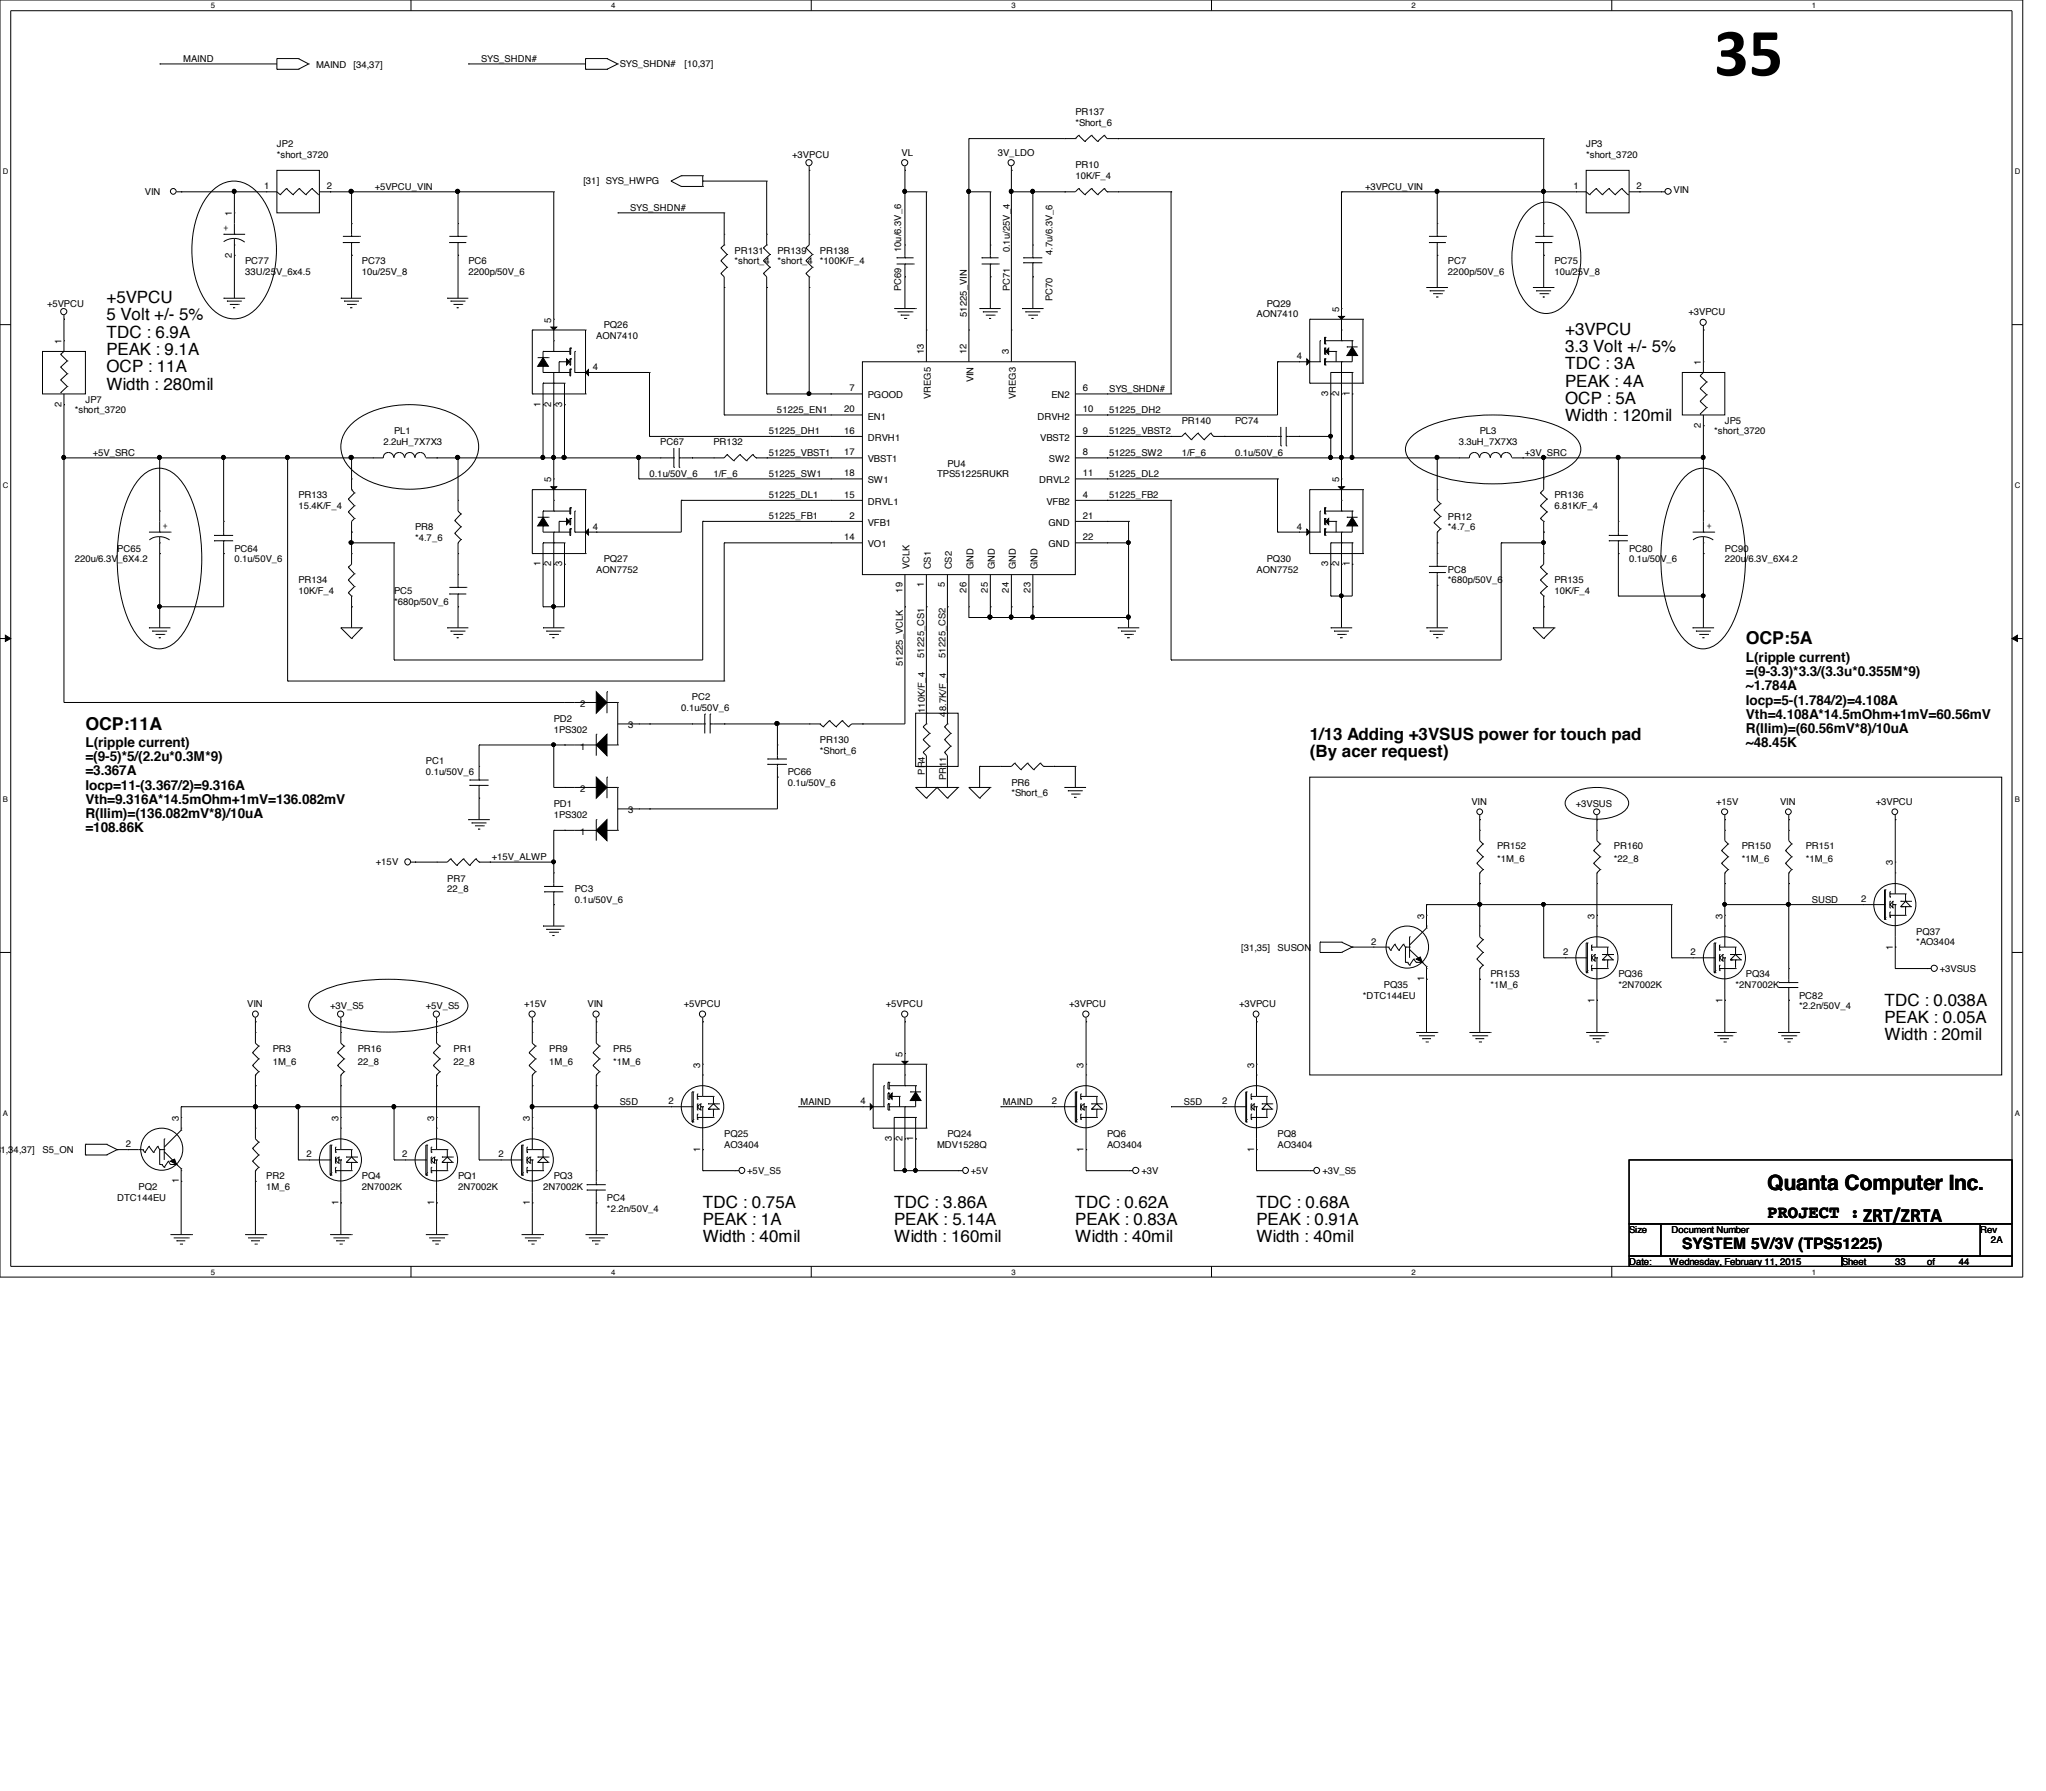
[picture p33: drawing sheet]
<svg xmlns="http://www.w3.org/2000/svg" width="210mm" height="184mm" viewBox="0 0 210 184" stroke-linecap="round" stroke-linejoin="round" font-family="sans-serif">
<defs><g id="words">
<text font-size="7" x="175.9" y="7.7">35</text>
<text font-size="2.2" x="181.3" y="122.2">Quanta Computer Inc.</text>
<text font-size="2.1" x="191.1" y="125.4">ZRT/ZRTA</text>
<g font-size="1.8">
<text x="179.1" y="66.1">OCP:5A</text>
<text x="8.8" y="74.9">OCP:11A</text>
<text x="181.3" y="125">PROJECT :</text>
</g>
<g font-size="1.7">
<text x="10.9" y="31.1">+5VPCU</text>
<text x="10.9" y="32.9">5 Volt +/- 5%</text>
<text x="10.9" y="34.7">TDC : 6.9A</text>
<text x="160.6" y="34.4">+3VPCU</text>
<text x="10.9" y="36.4">PEAK : 9.1A</text>
<text x="10.9" y="38.2">OCP : 11A</text>
<text x="10.9" y="40">Width : 280mil</text>
<text x="160.6" y="36.1">3.3 Volt +/- 5%</text>
<text x="160.6" y="37.9">TDC : 3A</text>
<text x="160.6" y="39.7">PEAK : 4A</text>
<text x="160.6" y="41.5">OCP : 5A</text>
<text x="160.6" y="43.3">Width : 120mil</text>
<text x="134.4" y="75.9">1/13 Adding +3VSUS power for touch pad</text>
<text x="134.4" y="77.7">(By acer request)</text>
<text x="193.3" y="103.2">TDC : 0.038A</text>
<text x="193.3" y="105">PEAK : 0.05A</text>
<text x="193.3" y="106.8">Width : 20mil</text>
<text x="72.1" y="124">TDC : 0.75A</text>
<text x="72.1" y="125.7">PEAK : 1A</text>
<text x="91.7" y="124">TDC : 3.86A</text>
<text x="91.7" y="125.7">PEAK : 5.14A</text>
<text x="110.3" y="123.9">TDC : 0.62A</text>
<text x="110.3" y="125.7">PEAK : 0.83A</text>
<text x="128.9" y="123.9">TDC : 0.68A</text>
<text x="128.9" y="125.7">PEAK : 0.91A</text>
<text x="72.1" y="127.5">Width : 40mil</text>
<text x="91.7" y="127.5">Width : 160mil</text>
<text x="110.3" y="127.5">Width : 40mil</text>
<text x="128.9" y="127.5">Width : 40mil</text>
</g>
<text font-size="1.6" x="172.6" y="128.2">SYSTEM 5V/3V (TPS51225)</text>
<g font-size="1.4">
<text x="179.1" y="67.9">L(ripple current)</text>
<text x="179.1" y="69.4">=(9-3.3)*3.3/(3.3u*0.355M*9)</text>
<text x="179.1" y="70.8">~1.784A</text>
<text x="8.8" y="76.7">L(ripple current)</text>
<text x="179.1" y="72.3">Iocp=5-(1.784/2)=4.108A</text>
<text x="179.1" y="73.7">Vth=4.108A*14.5mOhm+1mV=60.56mV</text>
<text x="179.1" y="75.2">R(Ilim)=(60.56mV*8)/10uA</text>
<text x="179.1" y="76.6">~48.45K</text>
<text x="8.8" y="81.1">Iocp=11-(3.367/2)=9.316A</text>
<text x="8.8" y="82.5">Vth=9.316A*14.5mOhm+1mV=136.082mV</text>
<text x="8.8" y="83.9">R(Ilim)=(136.082mV*8)/10uA</text>
<text x="8.8" y="78.1">=(9-5)*5/(2.2u*0.3M*9)</text>
<text x="8.8" y="79.5">=3.367A</text>
<text x="8.8" y="85.4">=108.86K</text>
</g>
<g font-size="1">
<text x="18.8" y="6.3">MAIND</text>
<text x="32.4" y="7">MAIND</text>
<text x="36.3" y="7">[34,37]</text>
<text x="49.4" y="6.3">SYS_SHDN#</text>
<text x="63.6" y="6.9">SYS_SHDN#</text>
<text x="70.2" y="6.9">[10,37]</text>
<text x="110.3" y="11.8">PR137</text>
<text x="28.4" y="15.1">JP2</text>
<text x="28.4" y="16.2">*short_3720</text>
<text x="81.3" y="16.2">+3VPCU</text>
<text x="92.5" y="16">VL</text>
<text x="102.4" y="16">3V_LDO</text>
<text x="110.3" y="17.3">PR10</text>
<text x="110.3" y="12.9">*Short_6</text>
<text x="162.7" y="15.1">JP3</text>
<text x="162.7" y="16.2">*short_3720</text>
<text x="14.9" y="20">VIN</text>
<text x="22.9" y="23.7">+</text>
<text x="23.8" y="22.2" transform="rotate(-90 23.8 22.2)">1</text>
<text x="27.1" y="19.4">1</text>
<text x="33.5" y="19.4">2</text>
<text x="38.4" y="19.5">+5VPCU_VIN</text>
<text x="59.9" y="18.9">[31] SYS_HWPG</text>
<text x="64.6" y="21.6">SYS_SHDN#</text>
<text x="110.3" y="18.4">10K/F_4</text>
<text x="140" y="19.5">+3VPCU_VIN</text>
<text x="161.4" y="19.4">1</text>
<text x="167.9" y="19.4">2</text>
<text x="171.7" y="19.8">VIN</text>
<text x="23.8" y="26.5" transform="rotate(-90 23.8 26.5)">2</text>
<text x="25.1" y="27.1">PC77</text>
<text x="25.1" y="28.2">33U/25V_6x4.5</text>
<text x="37.1" y="27.1">PC73</text>
<text x="37.1" y="28.2">10u/25V_8</text>
<text x="48" y="27.1">PC6</text>
<text x="48" y="28.2">2200p/50V_6</text>
<text x="75.4" y="26">PR131</text>
<text x="75.4" y="27.1">*short_4</text>
<text x="79.8" y="26">PR139</text>
<text x="79.8" y="27.1">*short_4</text>
<text x="84.1" y="26">PR138</text>
<text x="84.1" y="27.1">*100K/F_4</text>
<text x="92.5" y="29.8" transform="rotate(-90 92.5 29.8)">PC69</text>
<text x="92.5" y="25.9" transform="rotate(-90 92.5 25.9)">10u/6.3V_6</text>
<text x="103.6" y="29.8" transform="rotate(-90 103.6 29.8)">PC71</text>
<text x="103.6" y="25.9" transform="rotate(-90 103.6 25.9)">0.1u/25V_4</text>
<text x="108" y="26.2" transform="rotate(-90 108 26.2)">4.7u/6.3V_6</text>
<text x="148.5" y="27.1">PC7</text>
<text x="148.5" y="28.2">2200p/50V_6</text>
<text x="159.5" y="27.1">PC75</text>
<text x="159.5" y="28.2">10u/25V_8</text>
<text x="4.8" y="31.5">+5VPCU</text>
<text x="6.3" y="35.3" transform="rotate(-90 6.3 35.3)">1</text>
<text x="56.6" y="33.1" transform="rotate(-90 56.6 33.1)">5</text>
<text x="61.2" y="34.8">AON7410</text>
<text x="61.9" y="33.7">PQ26</text>
<text x="99.2" y="32.6" transform="rotate(-90 99.2 32.6)">51225_VIN</text>
<text x="108" y="30.9" transform="rotate(-90 108 30.9)">PC70</text>
<text x="128.9" y="32.6">AON7410</text>
<text x="130" y="31.5">PQ29</text>
<text x="137.4" y="32" transform="rotate(-90 137.4 32)">5</text>
<text x="173.2" y="32.3">+3VPCU</text>
<text x="6.3" y="41.7" transform="rotate(-90 6.3 41.7)">2</text>
<text x="8.8" y="41.3">JP7</text>
<text x="55.5" y="41.7" transform="rotate(-90 55.5 41.7)">1</text>
<text x="56.6" y="41.7" transform="rotate(-90 56.6 41.7)">2</text>
<text x="57.7" y="41.7" transform="rotate(-90 57.7 41.7)">3</text>
<text x="60.8" y="38">4</text>
<text x="87.2" y="40.2">7</text>
<text x="89" y="40.9">PGOOD</text>
<text x="94.8" y="36.4" transform="rotate(-90 94.8 36.4)">13</text>
<text x="95.5" y="40.9" transform="rotate(-90 95.5 40.9)">VREG5</text>
<text x="99.1" y="36.4" transform="rotate(-90 99.1 36.4)">12</text>
<text x="99.9" y="39.2" transform="rotate(-90 99.9 39.2)">VIN</text>
<text x="103.5" y="36.4" transform="rotate(-90 103.5 36.4)">3</text>
<text x="104.2" y="40.9" transform="rotate(-90 104.2 40.9)">VREG3</text>
<text x="107.9" y="40.9">EN2</text>
<text x="111.1" y="40.2">6</text>
<text x="113.8" y="40.2">SYS_SHDN#</text>
<text x="133.1" y="36.9">4</text>
<text x="136.3" y="40.6" transform="rotate(-90 136.3 40.6)">3</text>
<text x="137.4" y="40.6" transform="rotate(-90 137.4 40.6)">2</text>
<text x="138.5" y="40.6" transform="rotate(-90 138.5 40.6)">1</text>
<text x="174.5" y="37.5" transform="rotate(-90 174.5 37.5)">1</text>
<text x="7.7" y="42.4">*short_3720</text>
<text x="9.5" y="46.8">+5V_SRC</text>
<text x="39.3" y="45.7">2.2uH_7X7X3</text>
<text x="40.4" y="44.6">PL1</text>
<text x="67.7" y="45.7">PC67</text>
<text x="73.2" y="45.7">PR132</text>
<text x="78.9" y="46.8">51225_VBST1</text>
<text x="78.9" y="44.6">51225_DH1</text>
<text x="79.7" y="42.4">51225_EN1</text>
<text x="86.6" y="44.5">16</text>
<text x="86.6" y="46.7">17</text>
<text x="86.6" y="42.3">20</text>
<text x="89" y="45.3">DRVH1</text>
<text x="89" y="47.5">VBST1</text>
<text x="89" y="43.1">EN1</text>
<text x="97.2" y="47.9">PU4</text>
<text x="106.4" y="43.1">DRVH2</text>
<text x="106.7" y="45.3">VBST2</text>
<text x="107.6" y="47.5">SW2</text>
<text x="111.1" y="44.5">9</text>
<text x="111.1" y="42.3">10</text>
<text x="111.1" y="46.7">8</text>
<text x="113.8" y="44.6">51225_VBST2</text>
<text x="113.8" y="42.4">51225_DH2</text>
<text x="113.8" y="46.8">51225_SW2</text>
<text x="121.2" y="43.5">PR140</text>
<text x="121.2" y="46.8">1/F_6</text>
<text x="126.7" y="43.5">PC74</text>
<text x="126.7" y="46.8">0.1u/50V_6</text>
<text x="149.6" y="45.7">3.3uH_7X7X3</text>
<text x="151.8" y="44.6">PL3</text>
<text x="156.4" y="46.8">+3V_SRC</text>
<text x="174.5" y="43.9" transform="rotate(-90 174.5 43.9)">2</text>
<text x="175.9" y="44.6">*short_3720</text>
<text x="177" y="43.5">JP5</text>
<text x="30.6" y="51.1">PR133</text>
<text x="30.6" y="52.2">15.4K/F_4</text>
<text x="56.6" y="49.5" transform="rotate(-90 56.6 49.5)">5</text>
<text x="66.6" y="48.9">0.1u/50V_6</text>
<text x="73.2" y="48.9">1/F_6</text>
<text x="78.9" y="53.3">51225_FB1</text>
<text x="78.9" y="48.9">51225_SW1</text>
<text x="78.9" y="51.1">51225_DL1</text>
<text x="86.6" y="48.9">18</text>
<text x="86.6" y="51.1">15</text>
<text x="87.2" y="53.3">2</text>
<text x="89" y="49.6">SW1</text>
<text x="89" y="51.8">DRVL1</text>
<text x="89" y="54">VFB1</text>
<text x="96.1" y="48.9">TPS51225RUKR</text>
<text x="106.6" y="49.6">DRVL2</text>
<text x="107.4" y="51.8">VFB2</text>
<text x="107.6" y="54">GND</text>
<text x="111.1" y="53.3">21</text>
<text x="111.1" y="48.9">11</text>
<text x="111.1" y="51.1">4</text>
<text x="113.8" y="51.1">51225_FB2</text>
<text x="113.8" y="48.9">51225_DL2</text>
<text x="137.4" y="49.5" transform="rotate(-90 137.4 49.5)">5</text>
<text x="148.5" y="53.3">PR12</text>
<text x="159.5" y="51.1">PR136</text>
<text x="159.5" y="52.2">6.81K/F_4</text>
<text x="7.7" y="57.7">220u/6.3V_6X4.2</text>
<text x="12" y="56.6">PC65</text>
<text x="16.7" y="54.3">+</text>
<text x="24" y="56.6">PC64</text>
<text x="24" y="57.7">0.1u/50V_6</text>
<text x="30.6" y="59.9">PR134</text>
<text x="42.6" y="54.4">PR8</text>
<text x="42.6" y="55.5">*4.7_6</text>
<text x="55.5" y="58.1" transform="rotate(-90 55.5 58.1)">1</text>
<text x="56.6" y="58.1" transform="rotate(-90 56.6 58.1)">2</text>
<text x="57.7" y="58.1" transform="rotate(-90 57.7 58.1)">3</text>
<text x="60.8" y="54.4">4</text>
<text x="61.2" y="58.8">AON7752</text>
<text x="61.9" y="57.7">PQ27</text>
<text x="86.6" y="55.5">14</text>
<text x="89" y="56.2">VO1</text>
<text x="93.3" y="58.4" transform="rotate(-90 93.3 58.4)">VCLK</text>
<text x="95.5" y="58.4" transform="rotate(-90 95.5 58.4)">CS1</text>
<text x="97.7" y="58.4" transform="rotate(-90 97.7 58.4)">CS2</text>
<text x="99.9" y="58.4" transform="rotate(-90 99.9 58.4)">GND</text>
<text x="102.1" y="58.4" transform="rotate(-90 102.1 58.4)">GND</text>
<text x="104.2" y="58.4" transform="rotate(-90 104.2 58.4)">GND</text>
<text x="106.4" y="58.4" transform="rotate(-90 106.4 58.4)">GND</text>
<text x="107.6" y="56.2">GND</text>
<text x="111.1" y="55.5">22</text>
<text x="128.9" y="58.8">AON7752</text>
<text x="130" y="57.7">PQ30</text>
<text x="133.1" y="54.4">4</text>
<text x="136.3" y="58.1" transform="rotate(-90 136.3 58.1)">3</text>
<text x="137.4" y="58.1" transform="rotate(-90 137.4 58.1)">2</text>
<text x="138.5" y="58.1" transform="rotate(-90 138.5 58.1)">1</text>
<text x="148.5" y="58.8">PC8</text>
<text x="148.5" y="59.9">*680p/50V_6</text>
<text x="148.5" y="54.4">*4.7_6</text>
<text x="159.5" y="59.9">PR135</text>
<text x="167.1" y="56.6">PC80</text>
<text x="167.1" y="57.7">0.1u/50V_6</text>
<text x="175.1" y="54.3">+</text>
<text x="177" y="56.6">PC90</text>
<text x="177" y="57.7">220u/6.3V_6X4.2</text>
<text x="30.6" y="61">10K/F_4</text>
<text x="40.4" y="61">PC5</text>
<text x="40.4" y="62.1">*680p/50V_6</text>
<text x="92.6" y="60.8" transform="rotate(-90 92.6 60.8)">19</text>
<text x="94.8" y="60.3" transform="rotate(-90 94.8 60.3)">1</text>
<text x="96.9" y="60.3" transform="rotate(-90 96.9 60.3)">5</text>
<text x="99.1" y="60.8" transform="rotate(-90 99.1 60.8)">26</text>
<text x="101.3" y="60.8" transform="rotate(-90 101.3 60.8)">25</text>
<text x="103.5" y="60.8" transform="rotate(-90 103.5 60.8)">24</text>
<text x="105.7" y="60.8" transform="rotate(-90 105.7 60.8)">23</text>
<text x="159.5" y="61">10K/F_4</text>
<text x="71" y="71.9">PC2</text>
<text x="92.6" y="68.4" transform="rotate(-90 92.6 68.4)">51225_VCLK</text>
<text x="94.8" y="67.5" transform="rotate(-90 94.8 67.5)">51225_CS1</text>
<text x="97" y="67.5" transform="rotate(-90 97 67.5)">51225_CS2</text>
<text x="56.8" y="74.1">PD2</text>
<text x="56.8" y="75.2">1PS302</text>
<text x="59.5" y="76.9">1</text>
<text x="59.5" y="72.6">2</text>
<text x="64.4" y="74.8">3</text>
<text x="69.9" y="73">0.1u/50V_6</text>
<text x="84.1" y="76.2">PR130</text>
<text x="84.1" y="77.3">*Short_6</text>
<text x="94.9" y="73.2" transform="rotate(-90 94.9 73.2)">110K/F_4</text>
<text x="97.1" y="73.5" transform="rotate(-90 97.1 73.5)">48.7K/F_4</text>
<text x="43.7" y="78.4">PC1</text>
<text x="43.7" y="79.5">0.1u/50V_6</text>
<text x="56.8" y="82.8">PD1</text>
<text x="56.8" y="83.9">1PS302</text>
<text x="59.5" y="81.3">2</text>
<text x="64.4" y="83.5">3</text>
<text x="80.8" y="79.5">PC66</text>
<text x="80.8" y="80.6">0.1u/50V_6</text>
<text x="94.9" y="79.5" transform="rotate(-90 94.9 79.5)">PR4</text>
<text x="97.1" y="80.1" transform="rotate(-90 97.1 80.1)">PR11</text>
<text x="103.8" y="80.6">PR6</text>
<text x="103.8" y="81.7">*Short_6</text>
<text x="151" y="82.6">VIN</text>
<text x="161.7" y="82.8">+3VSUS</text>
<text x="176.1" y="82.6">+15V</text>
<text x="182.6" y="82.6">VIN</text>
<text x="192.4" y="82.6">+3VPCU</text>
<text x="38.6" y="88.8">+15V</text>
<text x="50.5" y="88.3">+15V_ALWP</text>
<text x="59.5" y="85.7">1</text>
<text x="153.6" y="87.2">PR152</text>
<text x="153.6" y="88.5">*1M_6</text>
<text x="165.6" y="87.2">PR160</text>
<text x="165.6" y="88.5">*22_8</text>
<text x="178.7" y="87.2">PR150</text>
<text x="178.7" y="88.5">*1M_6</text>
<text x="185.3" y="87.2">PR151</text>
<text x="185.3" y="88.5">*1M_6</text>
<text x="194.2" y="88.8" transform="rotate(-90 194.2 88.8)">3</text>
<text x="45.9" y="90.5">PR7</text>
<text x="45.9" y="91.6">22_8</text>
<text x="59" y="91.6">PC3</text>
<text x="59" y="92.6">0.1u/50V_6</text>
<text x="146.1" y="94.3" transform="rotate(-90 146.1 94.3)">3</text>
<text x="163.6" y="94.3" transform="rotate(-90 163.6 94.3)">3</text>
<text x="176.7" y="94.3" transform="rotate(-90 176.7 94.3)">3</text>
<text x="185.9" y="92.6">SUSD</text>
<text x="190.9" y="92.6">2</text>
<text x="196.6" y="95.9">PQ37</text>
<text x="127.3" y="97.6">[31,35]</text>
<text x="131.1" y="97.6">SUSON</text>
<text x="140.7" y="96.9">2</text>
<text x="142" y="101.4">PQ35</text>
<text x="146.1" y="100.7" transform="rotate(-90 146.1 100.7)">1</text>
<text x="152.9" y="100.3">PR153</text>
<text x="152.9" y="101.4">*1M_6</text>
<text x="160.4" y="98">2</text>
<text x="166" y="100.3">PQ36</text>
<text x="166" y="101.4">*2N7002K</text>
<text x="173.4" y="98">2</text>
<text x="178.1" y="101.4">*2N7002K</text>
<text x="179.1" y="100.3">PQ34</text>
<text x="194.2" y="97.5" transform="rotate(-90 194.2 97.5)">1</text>
<text x="196.6" y="97">*AO3404</text>
<text x="199" y="99.7">+3VSUS</text>
<text x="25.4" y="103.3">VIN</text>
<text x="28" y="107.9">PR3</text>
<text x="33.9" y="103.5">+3V_S5</text>
<text x="36.7" y="107.9">PR16</text>
<text x="43.7" y="103.5">+5V_S5</text>
<text x="46.5" y="107.9">PR1</text>
<text x="53.8" y="103.3">+15V</text>
<text x="56.3" y="107.9">PR9</text>
<text x="60.3" y="103.3">VIN</text>
<text x="62.9" y="107.9">PR5</text>
<text x="70.1" y="103.3">+5VPCU</text>
<text x="90.9" y="103.3">+5VPCU</text>
<text x="109.7" y="103.3">+3VPCU</text>
<text x="127.1" y="103.3">+3VPCU</text>
<text x="139.8" y="102.5">*DTC144EU</text>
<text x="163.6" y="102.9" transform="rotate(-90 163.6 102.9)">1</text>
<text x="176.7" y="102.9" transform="rotate(-90 176.7 102.9)">1</text>
<text x="184.6" y="102.5">PC82</text>
<text x="184.6" y="103.5">*2.2n/50V_4</text>
<text x="28" y="109.3">1M_6</text>
<text x="36.7" y="109.3">22_8</text>
<text x="46.5" y="109.3">22_8</text>
<text x="56.3" y="109.3">1M_6</text>
<text x="62.9" y="109.3">*1M_6</text>
<text x="63.6" y="113.4">S5D</text>
<text x="68.6" y="113.3">2</text>
<text x="71.8" y="109.6" transform="rotate(-90 71.8 109.6)">3</text>
<text x="82.1" y="113.4">MAIND</text>
<text x="88.3" y="113.3">4</text>
<text x="92.6" y="108.5" transform="rotate(-90 92.6 108.5)">5</text>
<text x="102.9" y="113.4">MAIND</text>
<text x="107.9" y="113.3">2</text>
<text x="111.2" y="109.6" transform="rotate(-90 111.2 109.6)">3</text>
<text x="121.5" y="113.4">S5D</text>
<text x="125.4" y="113.3">2</text>
<text x="128.7" y="109.6" transform="rotate(-90 128.7 109.6)">3</text>
<text x="-.8" y="118.3">[31,34,37]</text>
<text x="4.4" y="118.3">S5_ON</text>
<text x="12.9" y="117.7">2</text>
<text x="18.3" y="115" transform="rotate(-90 18.3 115)">3</text>
<text x="31.5" y="118.8">2</text>
<text x="34.7" y="115" transform="rotate(-90 34.7 115)">3</text>
<text x="41.3" y="118.8">2</text>
<text x="44.5" y="115" transform="rotate(-90 44.5 115)">3</text>
<text x="51.1" y="118.8">2</text>
<text x="54.4" y="115" transform="rotate(-90 54.4 115)">3</text>
<text x="71.8" y="118.2" transform="rotate(-90 71.8 118.2)">1</text>
<text x="74.3" y="116.7">PQ25</text>
<text x="74.3" y="117.8">AO3404</text>
<text x="91.5" y="117.1" transform="rotate(-90 91.5 117.1)">3</text>
<text x="92.6" y="117.1" transform="rotate(-90 92.6 117.1)">2</text>
<text x="93.7" y="117.1" transform="rotate(-90 93.7 117.1)">1</text>
<text x="96.1" y="117.8">MDV1528Q</text>
<text x="97.2" y="116.7">PQ24</text>
<text x="111.2" y="118.2" transform="rotate(-90 111.2 118.2)">1</text>
<text x="113.6" y="116.7">PQ6</text>
<text x="113.6" y="117.8">AO3404</text>
<text x="128.7" y="118.2" transform="rotate(-90 128.7 118.2)">1</text>
<text x="131.1" y="116.7">PQ8</text>
<text x="131.1" y="117.8">AO3404</text>
<text x="12" y="123.2">DTC144EU</text>
<text x="14.2" y="122.1">PQ2</text>
<text x="18.3" y="121.5" transform="rotate(-90 18.3 121.5)">1</text>
<text x="27.3" y="121">PR2</text>
<text x="27.3" y="122.1">1M_6</text>
<text x="34.7" y="123.7" transform="rotate(-90 34.7 123.7)">1</text>
<text x="37.1" y="121">PQ4</text>
<text x="37.1" y="122.1">2N7002K</text>
<text x="44.5" y="123.7" transform="rotate(-90 44.5 123.7)">1</text>
<text x="47" y="121">PQ1</text>
<text x="47" y="122.1">2N7002K</text>
<text x="54.4" y="123.7" transform="rotate(-90 54.4 123.7)">1</text>
<text x="55.7" y="122.1">2N7002K</text>
<text x="56.8" y="121">PQ3</text>
<text x="62.3" y="123.2">PC4</text>
<text x="62.3" y="124.3">*2.2n/50V_4</text>
<text x="76.7" y="120.5">+5V_S5</text>
<text x="99.6" y="120.5">+5V</text>
<text x="117.1" y="120.5">+3V</text>
<text x="135.7" y="120.5">+3V_S5</text>
<text x="167.1" y="126.5">Size</text>
<text x="167.1" y="129.8">Date:</text>
<text x="171.3" y="129.8">Wednesday, February 11, 2015</text>
<text x="171.5" y="126.5">Document Number</text>
<text x="189" y="129.8">Sheet</text>
<text x="194.4" y="129.8">33</text>
<text x="197.7" y="129.8">of</text>
<text x="201" y="129.8">44</text>
<text x="203.2" y="126.5">Rev</text>
<text x="204.3" y="127.6">2A</text>
</g>
<g font-size=".8">
<text x="21.6" y=".8">5</text>
<text x="62.7" y=".8">4</text>
<text x="103.8" y=".8">3</text>
<text x="144.8" y=".8">2</text>
<text x="185.9" y=".8">1</text>
<text x=".3" y="17.9">D</text>
<text x="206.7" y="17.9">D</text>
<text x=".3" y="50.1">C</text>
<text x="206.7" y="50.1">C</text>
<text x=".3" y="82.3">B</text>
<text x="206.7" y="82.3">B</text>
<text x=".3" y="114.6">A</text>
<text x="206.7" y="114.6">A</text>
<text x="21.6" y="130.8">5</text>
<text x="62.7" y="130.8">4</text>
<text x="103.8" y="130.8">3</text>
<text x="144.8" y="130.8">2</text>
<text x="185.9" y="130.8">1</text>
</g>
</g></defs>
<path d="M0 0h207.5v131.1h-207.5zM1.1 1.1h205.3v128.9h-205.3z" fill="none" stroke="#000" stroke-width=".1"/>
<g fill="#fff">
<path d="M21.6 .1h.5v.9h-.5z"/>
<path d="M21.6 130.1h.5v.9h-.5z"/>
</g>
<path d="M42.2 0v1.1M42.2 130v1.1" fill="none" stroke="#000" stroke-width=".1"/>
<g fill="#fff">
<path d="M62.7 .1h.4v.9h-.4z"/>
<path d="M62.7 130.1h.4v.9h-.4z"/>
</g>
<path d="M83.2 0v1.1M83.2 130v1.1" fill="none" stroke="#000" stroke-width=".1"/>
<g fill="#fff">
<path d="M103.8 .1h.4v.9h-.4z"/>
<path d="M103.8 130.1h.4v.9h-.4z"/>
</g>
<path d="M124.3 0v1.1M124.3 130v1.1" fill="none" stroke="#000" stroke-width=".1"/>
<g fill="#fff">
<path d="M144.8 .1h.4v.9h-.4z"/>
<path d="M144.8 130.1h.4v.9h-.4z"/>
</g>
<path d="M165.4 0v1.1M165.4 130v1.1" fill="none" stroke="#000" stroke-width=".1"/>
<g fill="#fff">
<path d="M185.9 .1h.4v.9h-.4z"/>
<path d="M185.9 130.1h.4v.9h-.4z"/>
<path d="M.3 17.2h.5v.9h-.5z"/>
<path d="M206.7 17.2h.6v.9h-.6z"/>
<path d="M.3 49.4h.5v.9h-.5z"/>
<path d="M206.7 49.4h.6v.9h-.6z"/>
</g>
<path d="M0 33.3h1.1M206.4 33.3h1.1" fill="none" stroke="#000" stroke-width=".1"/>
<g fill="#fff">
<path d="M.3 81.6h.5v.9h-.5z"/>
<path d="M206.7 81.6h.5v.9h-.5z"/>
</g>
<path d="M0 65.5h1.1M.6 65.2l.5 .3-.5 .3zM206.4 65.5h1.1M206.4 65.5l.6-.3v.6z" fill="none" stroke="#000" stroke-width=".1"/>
<path d="M.6 65.2l.5 .3-.5 .3zM206.4 65.5l.6-.3v.6z" fill="#000"/>
<g fill="#fff">
<path d="M.3 113.8h.5v.9h-.5z"/>
<path d="M206.7 113.8h.5v.9h-.5z"/>
</g>
<g fill="none" stroke="#000" stroke-width=".1">
<path d="M16.4 6.6h12M16.4 6.6h.1M18.1 19.7h10.3l.3 .3M18.6 19.7h.1M22 19.4a3 3 0 0 1 4.6 .5 10 10 0 0 1 1.3 9 5.2 5.2 0 0 1-3.2 3.7 3.5 3.5 0 0 1-3.8-2 10.6 10.6 0 0 1 0-10l.5-.7zM23.9 19.5h.3v.3l-.2 .1-.1-.1zM24 19.7h.1M24 19.7v4.3M27.3 19.7h.1M28.4 7.1h2.2M28.4 7.1h.1M28.4 6h.1"/>
<path d="M28.4 6h2.2M28.4 6v1.1M28.4 17.5h4.4v4.3h-4.4zM28.7 20h.1M29.4 19.3l-.7 .7M29.4 19.3h.1M29.4 19.3l.7 .7M30.1 20h.1M30.6 6h.1M30.6 7.1h.1M30.6 6l1.1 .6M30.7 19.3l-.6 .7"/>
<path d="M30.7 19.3h.1M30.7 19.3l.7 .7M31.4 20h.1M31.7 6.6h.1M31.7 6.6l-1.1 .5M32 19.3h.1M32 19.3l.7 .7M32 19.3l-.6 .7M32.7 20h.1M32.8 19.7h24M33.9 19.7h.1M35.9 19.5h.3v.1v.2l-.2 .1-.1-.1z"/>
<path d="M36.1 19.7h.1M36.1 19.7v4.6M46.8 19.5h.3l.1 .1-.1 .2-.2 .1-.1-.1zM47 19.7h.1M47 19.7v4.6M48 6.6h.1M48 6.6h12.1M56.8 19.7h.1M56.8 19.7v16.4M60.1 7.1h2.2M60.1 7.1h.1M60.1 6h.1"/>
<path d="M60.1 6h2.2M60.1 6v1.1M62.3 6h.1M62.3 7.1h.1M62.3 6l1.1 .6M63.4 6.6h.1M63.4 6.6l-1.1 .5M68.8 18.6h.1M68.8 18.6l1.1 .5M69.9 18h.1M69.9 19.1h.1M69.9 18l-1.1 .6"/>
<path d="M69.9 19.1h2.2M69.9 18h2.2M72.1 18.6h6.6M72.1 18.6h.1M72.1 19.1h.1M72.1 18h.1M72.1 18v1.1M78.7 18.6h.1M78.7 18.6v6.5M83 17.5h.1M83 17.1v8l-.3 .3M92.7 19.5h.2v.3l-.1 .1-.1-.1z"/>
<path d="M92.8 19.7h2.2M92.8 19.7h.1M92.8 17.5h.1M92.8 17.1v9.4M95 19.7h.1M95 19.7v17.4M99.2 19.5h.3v.3l-.1 .1-.2-.1zM99.4 19.7h.1M99.4 14.2h.1M99.4 14.2v22.9M99.4 19.7h2.2M99.4 14.2h10.9"/>
<path d="M101.6 19.7h.1M101.6 19.7v6.8M103.6 19.5h.3v.3l-.2 .1-.1-.1zM103.8 17.5h.1M103.8 19.7h.1M103.8 17.1v20M105.8 19.5h.3v.3l-.2 .1-.1-.1zM106 19.7h.1M106 19.7v6.8M109.2 19.7h.1M109.2 14.2h.1M110.3 14.2h.1"/>
<path d="M110.7 13.9l.6 .6M110.7 19.3h.1M110.7 13.9h.1M110.7 19.3l.6 .7M110.7 13.9l-.4 .3M110.7 19.3l-.4 .4h-6.5M111.3 20h.1M111.3 14.5h.1M112 19.3l-.7 .7M112 13.9l.6 .6M112 19.3h.1M112 13.9h.1"/>
<path d="M112 19.3l.6 .7M112 13.9l-.7 .6M112.6 20h.1M112.6 14.5h.1M113.3 19.3l-.7 .7M113.3 13.9l.3 .3h44.8M113.3 19.3h.1M113.3 13.9h.1M113.3 19.3l.3 .4M113.3 13.9l-.7 .6M113.6 19.7h.1M113.6 19.7h6.5"/>
<path d="M114.7 14.2h.1M114.7 19.7h.1M120.1 19.7h.1M120.1 19.7v20.7M137.6 19.7h25.1l.4 .3M137.6 19.7h.1M137.6 19.7v15.3M147.3 19.5h.3v.3l-.2 .1-.1-.1zM147.4 19.7h.1M147.4 19.7v4.6M158.2 19.5h.3v.3l-.2 .1-.1-.1zM158.4 14.2h.1"/>
<path d="M158.4 19.7h.1M158.4 14.2v10.1M161.7 19.7h.1M162.7 17.5h4.4v4.3h-4.4zM163.1 20h.1M163.7 19.3l-.6 .7M163.7 19.3h.1M163.7 19.3l.7 .7M164.4 20h.1M165.1 19.3h.1M165.1 19.3l.6 .7M165.1 19.3l-.7 .7"/>
<path d="M165.7 20h.1M166.4 19.3h.1M166.4 19.3l.6 .7M166.4 19.3l-.7 .7M167 20h.1M167.1 19.7h3.7M168.2 19.7h.1M170.4 19.7h.1M4.4 36.1h4.4v4.3h-4.4zM6.2 36.4h.1M6.2 37.7h.1M6.2 39h.1"/>
<path d="M6.2 36.4l.7 .6M6.2 37.7l.7 .7M6.2 39l.7 .7M6.6 32.8h.1M6.6 35h.1M6.6 32.3v3.8l-.4 .3M6.9 37h.1M6.9 38.4h.1M6.9 39.7h.1M6.9 37l-.7 .7M6.9 38.4l-.7 .6M6.9 39.7l-.7 .6"/>
<path d="M22.9 30.6h2.2M22.9 24h2.2M22.9 30.6h.1M22.9 24h.1M23.3 30.9h1.5M23.3 30.9h.1M23.6 31.2h.9M23.9 31.6h.1M23.9 31.6h.2M24 26.2h.1M24 25.1h.1M24 24h.1"/>
<path d="M24 24.5l-.6 .1-.5 .2M24 21.8h.1M24 24.5v6.1M24 24.5a1.71 1.71 0 0 1 1.1 .3M24.5 31.2h.1M35 30.6h.1M35 30.6h2.1M35.2 24.9h.1M35.2 24.3h1.7M35.2 24.9h1.7M35.3 30.9h1.5M35.3 30.9h.1"/>
<path d="M35.6 31.2h.9M35.9 31.6h.3M35.9 31.6h.1M36.1 26.2h.1M36.1 24.3h.1M36.1 24.9h.1M36.1 22.9h.1M36.1 24.9v5.7M36.5 31.2h.1M36.9 24.3h.1M45.9 30.6h2.1M45.9 30.6h.1"/>
<path d="M46.1 24.9h1.7M46.1 24.9h.1M46.1 24.3h1.7M46.2 30.9h.1M46.2 30.9h1.6M46.5 31.2h.9M46.9 31.6h.1M46.9 31.6h.2M47 26.2h.1M47 24.9h.1M47 24.3h.1M47 22.9h.1"/>
<path d="M47 24.9v5.7M47.4 31.2h.1M47.8 24.3h.1M54.6 33.9h.1M54.6 33.9v6.5M54.6 33.9h5.5M55.2 36.7h1.1M55.7 37.6h.1M55.7 36.1h.1M55.7 39.3h.1M55.7 36.1v.6M55.7 37.6v.6h2.8"/>
<path d="M55.7 39.3v7.7M55.7 36.7l.6 .9h-1.1zM55.7 36.1h2.8M55.7 39.3h2.2M56.3 36.7h.1M56.5 33.6h.6l-.3 .3zM56.8 35h.1M56.8 36.1h.1M56.8 39.3h.1M56.8 38.2h.1M56.8 32.8h.1M56.8 38.2v14.3"/>
<path d="M57.4 37.1h.1M57.4 37.1h.7M57.4 37.1v1.1M57.9 39.3h.1M57.9 39.3v7.7M58.1 37.1h.1M58.1 36.8l.4 .3-.4 .4zM58.5 38.6h.1M58.5 37.9h.1M58.5 37.5h.1M58.5 36.8h.1M58.5 36.4h.1"/>
<path d="M58.5 35.7h.1M58.5 38.2h.1M58.5 35.7v.7M58.5 36.8v.7M58.5 37.9v.7M59 38.2h7.6M59 36.1h.1M59 38.2h.1M59 36.1v2.1M60.1 38.2l.3-.3v.6zM60.1 33.9h.1M60.1 33.9v6.5"/>
<path d="M61.2 38.2h.1M63.4 21.8h10.9M63.4 21.8h.1M66.6 38.2h.1M66.6 38.2v6.6M74 28.1l.3 .3v14.2M74 28.1h.1M74 26.8h.1M74 25.4h.1M74 26.8l.6 .6M74 25.4l.6 .7M74.3 21.8h.1"/>
<path d="M74.3 29.5h.1M74.3 25.1h.1M74.3 24h.1M74.3 21.8v3.3M74.3 25.1l-.3 .3M74.6 27.4l-.6 .7M74.6 26.1l-.6 .7M74.6 27.4h.1M74.6 26.1h.1M78.3 28.1l.4 .3v12M78.3 26.8l.7 .6M78.3 25.4l.7 .7"/>
<path d="M78.3 28.1h.1M78.3 26.8h.1M78.3 25.4h.1M78.7 29.5h.1M78.7 25.1h.1M78.7 24h.1M78.7 25.1l-.4 .3M79 27.4h.1M79 26.1h.1M79 27.4l-.7 .7M79 26.1l-.7 .7M82.7 25.4h.1"/>
<path d="M82.7 26.8h.1M82.7 28.1h.1M82.7 25.4l.7 .7M82.7 26.8l.7 .6M82.7 28.1l.3 .3M83 29.5h.1M83 28.4h.1M83 24h.1M83 28.4v12M83.4 26.1h.1M83.4 27.4h.1M83.4 26.1l-.7 .7"/>
<path d="M83.4 27.4l-.7 .7M88.5 37.1h21.8v21.9h-21.8zM91.7 31.7h2.2M92 26.5h.1M92 27.1h1.7M92 26.5h1.7M92.1 32h1.5M92.4 32.3h.9M92.4 32.3h.1M92.8 32.7h.2M92.8 28.4h.1M92.8 27.1h.1"/>
<path d="M92.8 26.5h.1M92.8 25.1h.1M92.8 27.1v4.6M93 32.7h.1M93.6 32h.1M93.7 27.1h.1M93.9 31.7h.1M95 33.9h.1M99.4 33.9h.1M100.5 31.7h2.2M100.5 31.7h.1M100.7 26.5h.1"/>
<path d="M100.7 27.1h1.7M100.7 26.5h1.7M100.8 32h.1M100.8 32h1.6M101.1 32.3h.9M101.5 32.7h.1M101.5 32.7h.2M101.6 28.4h.1M101.6 27.1h.1M101.6 26.5h.1M101.6 25.1h.1M101.6 27.1v4.6"/>
<path d="M102 32.3h.1M102.4 27.1h.1M103.8 33.9h.1M104.9 31.7h2.2M104.9 31.7h.1M105 27h1.9M105 26.5h1.9M105 27h.1M105 26.5h.1M105.2 32h.1M105.2 32h1.5M105.5 32.3h.9"/>
<path d="M105.8 32.7h.1M105.8 32.7h.2M106 28.4h.1M106 26.5h.1M106 27h.1M106 25.1h.1M106 27v4.7M106.4 32.3h.1M131.1 37.1h4.3M131.1 37.1h.1M131.1 37.1v5.5h-20.8M133.3 37.1h.1"/>
<path d="M134.1 36.8l.3 .3-.3 .3zM134.4 32.8h5.4M134.4 32.8h.1M134.4 39.3h.1M134.4 39.3h5.4M134.4 32.8v6.5M135.4 35h.1M135.4 37.1h.1M135.4 35v2.1M135.9 36.8h.1M135.9 35.7h.1M135.9 34.6h.1"/>
<path d="M135.9 36.8v.7h.1M135.9 35.7v.7h.1M135.9 34.6v.7h.1M136 36.1l.3-.4v.7zM136 37.5h.1M136 36.8h.1M136 36.4h.1M136 35.7h.1M136 35.3h.1M136 34.6h.1M136 37.1h.1M136 34.6v.7"/>
<path d="M136 35.7v.7M136 36.8v.7M136 35h2.7M136.3 36.1h.1M136.3 36.1h.8M136.5 38.2h.1M136.5 38.2v8.8M136.5 38.2h2.2M137.1 36.1h.1M137.1 36.1v1M137.3 32.5h.6l-.3 .3zM137.6 33.9h.1"/>
<path d="M137.6 35h.1M137.6 38.2h.1M137.6 37.1h.1M137.6 31.7h.1M137.6 37.1v15.4M138.2 35.6h1.1M138.2 35.6h.1M138.7 35.6l.6 .9h-1.1zM138.7 36.5h.1M138.7 35h.1M138.7 38.2h.1M138.7 35v.6"/>
<path d="M138.7 36.5v.6h-2.7M138.7 38.2v8.8M139.8 39.3h.1M139.8 32.8h.1M139.8 32.8v6.5M146.3 29.5h2.2M146.3 29.5h.1M146.6 24.9h1.7M146.6 24.9h.1M146.6 24.3h1.7M146.7 29.8h.1M146.7 29.8h1.5"/>
<path d="M147 30.1h.9M147.4 30.5h.2M147.4 30.5h.1M147.4 26.2h.1M147.4 24.9h.1M147.4 24.3h.1M147.4 22.9h.1M147.4 24.9v4.6M147.9 30.1h.1M148.3 24.3h.1M156.8 21.5a2.43 2.43 0 0 1 3.6 0 7.7 7.7 0 0 1 1.3 7.8 4.4 4.4 0 0 1-2.4 2.8 2.59 2.59 0 0 1-2.9-1.3 8.3 8.3 0 0 1 0-8.7zM157.3 29.5h2.2"/>
<path d="M157.3 29.5h.1M157.5 24.9h.1M157.5 24.3h1.8M157.5 24.9h1.8M157.6 29.8h.1M157.6 29.8h1.5M157.9 30.1h.9M158.3 30.5h.1M158.3 30.5h.2M158.4 26.2h.1M158.4 24.3h.1M158.4 24.9h.1"/>
<path d="M158.4 22.9h.1M158.4 24.9v4.6M158.8 30.1h.1M159.3 24.3h.1M172.6 38.2h4.4v4.4h-4.4zM174.4 38.6h.1M174.4 39.9h.1M174.4 38.6l.7 .6M174.4 39.9l.7 .6M174.8 33.9h.1M174.8 37.1h.1M174.8 33.4v4.8l-.4 .4"/>
<path d="M175.1 39.2h.1M175.1 39.2l-.7 .7M6.2 40.3h.1M6.4 46.8h.3v.3l-.2 .1-.1-.1zM6.6 47h.1M6.6 41.5h.1M6.6 40.4v31.7M14.5 48.9a2.39 2.39 0 0 1 3.7 0 10.3 10.3 0 0 1 2.3 5.7 16.8 16.8 0 0 1-1.3 9.7 4.2 4.2 0 0 1-2.2 2.2 2.39 2.39 0 0 1-2.5-.8 10.4 10.4 0 0 1-2.3-5.7 17 17 0 0 1 1.3-9.7l.5-.8zM15.3 54.6h2.2M16.2 46.8h.3v.3l-.2 .1-.1-.1zM16.4 47h.1M16.4 56.8h.1"/>
<path d="M16.4 55.7h.1M16.4 54.6h.1M16.4 55.1h-.1a1.48 1.48 0 0 0-1 .3M16.4 52.5h.1M16.4 47v7.6M16.4 55.1v9.3M16.4 55.1l.5 .1 .5 .2M17.5 54.6h.1M22 54.9h1.9M22 55.5h1.9M22 54.9h.1M22 55.5h.1"/>
<path d="M22.8 46.8h.3v.3l-.2 .1-.1-.1zM22.9 47h.1M22.9 56.8h.1M22.9 55.5h.1M22.9 54.9h.1M22.9 53.5h.1M22.9 47v7.9M22.9 55.5v6.8h-6.5M29.3 46.8h.3v.3l-.1 .1-.2-.1zM29.5 47h.1M29.5 47v22.9M35.7 52.5l.7 .7"/>
<path d="M35.7 51.2l.7 .7M35.7 52.5h.1M35.7 51.2h.1M35.7 58.2h.1M35.7 59.5h.1M35.7 58.2l.7 .7M35.7 59.5l.7 .7M35.8 43.9a7.7 7.7 0 0 1 5.1-2.3 9.8 9.8 0 0 1 6.8 1.7 3.1 3.1 0 0 1 0 5.1 10 10 0 0 1-8.9 1.3 5.2 5.2 0 0 1-3.7-3.1 2.95 2.95 0 0 1 .7-2.7zM35.9 55.6h.3v.1v.1l-.2 .1-.1-.1zM35.9 46.8h.3v.1v.2l-.2 .1-.1-.1zM36.1 50.2l.3 .4M36.1 55.7h.1"/>
<path d="M36.1 54.6h.1M36.1 47h.1M36.1 50.2h.1M36.1 49.1h.1M36.1 56.8h.1M36.1 47v3.2M36.1 55.7h4.3M36.4 53.2h.1M36.4 51.9h.1M36.4 50.6h.1M36.4 58.9h.1M36.4 58.9l-.7 .6"/>
<path d="M36.4 53.2l-.3 .3v4.4l-.4 .3M36.4 51.9l-.7 .6M36.4 50.6l-.7 .6M38.2 47h.1M40.4 46.9a.53 .53 0 0 0-.6-.5 .53 .53 0 0 0-.5 .6h-32.7M40.4 55.7h.1M40.4 55.7v12M41.5 46.9a.53 .53 0 0 0-.6-.5 .53 .53 0 0 0-.5 .6M42.5 46.9a.51 .51 0 0 0-.5-.5 .51 .51 0 0 0-.5 .6M43.6 46.9a.53 .53 0 0 0-.5-.5 .53 .53 0 0 0-.5 .6M43.7 47h25.4M44.8 47h.1"/>
<path d="M46.7 53.4h.1M46.7 54.7h.1M46.7 53.4l.6 .7M46.7 54.7l.6 .7M46.8 46.8h.3l.1 .1-.1 .2-.2 .1-.1-.1zM47 56.8h.1M47 47h.1M47 59h.1M47 55.7h.1M47 51.4h.1M47 47v5.5l.3 .2M47 55.7v4.6"/>
<path d="M47.3 52.7h.1M47.3 54.1h.1M47.3 55.4h.1M47.3 52.7l-.6 .7M47.3 54.1l-.6 .6M47.3 55.4l-.3 .3M54.6 40.4h5.5M54.6 56.8h5.5M54.6 40.4h.1M54.6 56.8h.1M54.6 50.2h.1M54.6 50.2v6.6"/>
<path d="M54.6 50.2h5.5M55.2 53.1h1.1M55.6 46.8h.2v.3l-.1 .1-.1-.1zM55.7 47h.1M55.7 57.9h.1M55.7 41.5h.1M55.7 54h.1M55.7 52.5h.1M55.7 55.7h.1M55.7 52.5v.6M55.7 54v.6h2.8M55.7 55.7v6.6"/>
<path d="M55.7 53.1l.6 .9h-1.1zM55.7 52.5h2.8M55.7 55.7h2.2M56.3 53.1h.1M56.5 50h.6l-.3 .2zM56.7 46.8h.2v.3l-.1 .1-.1-.1zM56.8 47h.1M56.8 57.9h.1M56.8 41.5h.1M56.8 51.4h.1M56.8 52.5h.1M56.8 55.7h.1"/>
<path d="M56.8 54.6h.1M56.8 49.1h.1M56.8 54.6v9.8M57.4 53.5h.1M57.4 53.5h.7M57.4 53.5v1.1M57.7 46.8h.3l.1 .1-.1 .2-.1 .1-.2-.1zM57.9 57.9h.1M57.9 41.5h.1M57.9 47h.1M57.9 55.7h.1M57.9 55.7v6.6h-2.2"/>
<path d="M58.1 53.5h.1M58.1 53.2l.4 .3-.4 .3zM58.5 54.9h.1M58.5 54.3h.1M58.5 53.8h.1M58.5 53.2h.1M58.5 52.7h.1M58.5 52.1h.1M58.5 54.6h.1M58.5 52.1v.6M58.5 53.2v.6M58.5 54.3v.6"/>
<path d="M59 52.5h.1M59 54.6h.1M59 52.5v2.1M60.1 54.6l.3-.3v.6zM60.1 40.4h.1M60.1 50.2h.1M60.1 56.8h.1M60.1 50.2v6.6M61.2 54.6h.1M65.4 46.8h.2v.3l-.1 .1-.1-.1zM65.5 49.1h.1M65.5 47h.1"/>
<path d="M65.5 47v2.1M65.5 49.1h23M66.6 44.8h.1M66.6 44.8h21.9M67.7 47h.1M69.1 48h.1M69.1 47h.1M69.1 46v2M69.7 47h.1M69.7 48h.1M69.7 46v2M69.9 51.4h.1"/>
<path d="M69.9 51.4v3.2h-10.9M69.9 51.4h18.6M71 47h.1M72.1 53.5h16.4M72.1 53.5h.1M72.1 53.5v14.2h-31.7M73.2 47h.1M74.3 55.7h.1M74.3 42.6h.1M74.3 55.7v14.2M74.3 55.7h14.2M74.3 42.6h14.2"/>
<path d="M74.6 46.7l-.3 .3h-4.6M74.6 46.7h.1M74.6 46.7l.7 .6M75.3 47.3h.1M75.9 46.7h.1M75.9 46.7l.7 .6M75.9 46.7l-.6 .6M76.6 47.3h.1M77.2 46.7h.1M77.2 46.7l.4 .3M77.2 46.7l-.6 .6M77.6 47h.1"/>
<path d="M77.6 47h10.9M78.7 47h.1M78.7 40.4h.1M78.7 40.4h9.8M82.9 40.3h.2v.2l-.1 .1-.1-.1zM85.2 40.4h.1M85.2 44.8h.1M85.2 47h.1M85.2 49.1h.1M85.2 51.4h.1M85.2 53.5h.1M85.2 42.6h.1"/>
<path d="M85.2 55.7h.1M92.8 59v15.3h-5.4l-.4 .3M95 59v15.3M97.2 59v15.3M99.4 59v4.4M101.6 59v4.4M103.8 59v4.4M106 59v4.4M110.3 51.4h9.8M110.3 55.7h5.5M110.3 53.5h5.5M110.3 40.4h9.8"/>
<path d="M110.3 49.1h20.8M113.6 44.8h.1M113.6 51.4h.1M113.6 42.6h.1M113.6 47h.1M113.6 49.1h.1M113.6 40.4h.1M113.6 53.5h.1M113.6 55.7h.1M115.6 55.6h.3v.2l-.2 .1-.1-.1zM115.8 53.5h.1M115.8 55.7h.1"/>
<path d="M115.8 53.5v10.9M120.1 40.4h.1M120.1 51.4h.1M120.1 44.8h.1M120.1 51.4v16.3M121.6 44.4h.1M121.6 44.4l.6 .7M121.6 44.4l-.4 .4h-10.9M122.2 45.1h.1M122.9 44.4h.1M122.9 44.4l.6 .7M122.9 44.4l-.7 .7"/>
<path d="M123.5 45.1h.1M124.2 44.4h.1M124.2 44.4l.3 .4M124.2 44.4l-.7 .7M124.5 44.8h.1M124.5 44.8h6.9M125.6 44.8h.1M130 44.8h.1M131.1 54.6h4.3M131.1 54.6h.1M131.1 49.1h.1M131.1 49.1v5.5"/>
<path d="M131.4 45.8h.1M131.4 44.8h.1M131.4 43.8v2M132 44.8h.1M132 45.8h.1M132 43.8v2M132 44.8h4.5M133.3 44.8h.1M133.3 54.6h.1M134.1 54.3l.3 .3-.3 .3zM134.4 50.2h5.4M134.4 50.2h.1"/>
<path d="M134.4 56.8h.1M134.4 56.8h5.4M134.4 50.2v6.6M135.4 52.5h.1M135.4 54.6h.1M135.4 52.5v2.1M135.9 54.3h.1M135.9 53.2h.1M135.9 52.1h.1M135.9 54.3v.6h.1M135.9 53.2v.6h.1M135.9 52.1v.6h.1"/>
<path d="M136 53.5l.3-.3v.6zM136 54.9h.1M136 54.3h.1M136 53.8h.1M136 53.2h.1M136 52.7h.1M136 52.1h.1M136 54.6h.1M136 52.5h2.7M136 52.1v.6M136 53.2v.6M136 54.3v.6"/>
<path d="M136.3 53.5h.1M136.3 53.5h.8M136.4 44.6h.2v.3l-.1 .1-.1-.1zM136.4 46.8h.2v.3l-.1 .1-.1-.1zM136.5 57.9h.1M136.5 44.8h.1M136.5 40.4h.1M136.5 55.7h.1M136.5 55.7h2.2M136.5 55.7v5.5M137.1 53.5h.1M137.1 53.5v1.1"/>
<path d="M137.3 50h.6l-.3 .2zM137.5 46.8h.2v.3l-.1 .1-.1-.1zM137.6 47h.1M137.6 57.9h.1M137.6 40.4h.1M137.6 51.4h.1M137.6 52.5h.1M137.6 55.7h.1M137.6 54.6h.1M137.6 49.1h.1M137.6 54.6v9.8M138.2 53.1h1.1"/>
<path d="M138.2 53.1h.1M138.6 46.8h.2v.3l-.1 .1-.1-.1zM138.7 53.1l.6 .9h-1.1zM138.7 47h.1M138.7 57.9h.1M138.7 40.4h.1M138.7 54h.1M138.7 52.5h.1M138.7 55.7h.1M138.7 55.7v5.5h-2.2M138.7 52.5v.6M138.7 54v.6h-2.7"/>
<path d="M139.8 56.8h.1M139.8 50.2h.1M139.8 50.2v6.6M145 44.6a11.1 11.1 0 0 1 5.6-1.9 19.4 19.4 0 0 1 9.4 1.1 3.8 3.8 0 0 1 2.1 1.8 1.76 1.76 0 0 1-.8 2 11.2 11.2 0 0 1-5.5 1.9 18.9 18.9 0 0 1-9.4-1.1 3.8 3.8 0 0 1-2.1-1.8 1.76 1.76 0 0 1 .7-2zM146.6 58.8h1.7M146.6 58.8h.1M146.6 58.1h1.7M147.1 52.3h.1M147.1 53.6h.1M147.1 52.3l.7 .7M147.1 53.6l.7 .7M147.3 46.8h.3v.3l-.2 .1-.1-.1z"/>
<path d="M147.4 55.7h.1M147.4 47h.1M147.4 58.1h.1M147.4 58.8h.1M147.4 56.8h.1M147.4 54.6h.1M147.4 50.2h.1M147.4 47v4.4l.4 .3M147.4 54.6v3.5M147.4 58.8v5.6M147.8 51.7h.1M147.8 53h.1"/>
<path d="M147.8 54.3h.1M147.8 51.7l-.7 .6M147.8 53l-.7 .6M147.8 54.3l-.4 .3M148.3 58.1h.1M149.6 47h.1M151.8 46.9a.51 .51 0 0 0-.6-.5 .51 .51 0 0 0-.5 .6h-40.4M152.9 46.9a.53 .53 0 0 0-.6-.5 .53 .53 0 0 0-.5 .6M154 46.9a.53 .53 0 0 0-.6-.5 .53 .53 0 0 0-.5 .6M154 55.7h4.4M154 55.7h.1M154 55.7v12h-33.9"/>
<path d="M155.1 46.9a.53 .53 0 0 0-.6-.5 .53 .53 0 0 0-.5 .6M155.1 47h19.7M156.2 47h.1M158 58.2h.1M158 59.5h.1M158 50.6h.1M158 51.9h.1M158 53.2h.1M158 58.2l.7 .7M158 59.5l.7 .7M158 50.6l.7 .6M158 51.9l.7 .6"/>
<path d="M158 53.2l.4 .3M158.2 46.8h.3v.3l-.2 .1-.1-.1zM158.2 55.6h.3v.2l-.2 .1-.1-.1zM158.4 47h.1M158.4 55.7h.1M158.4 54.6h.1M158.4 56.8h.1M158.4 53.5h.1M158.4 49.1h.1M158.4 47v3.2l-.4 .4M158.4 53.5v4.4l-.4 .3M158.7 58.9h.1"/>
<path d="M158.7 51.2h.1M158.7 52.5h.1M158.7 58.9l-.7 .6M158.7 51.2l-.7 .7M158.7 52.5l-.7 .7M165.1 54.9h.1M165.1 55.5h.1M165.1 54.9h1.9M165.1 55.5h1.9M165.9 46.8h.2v.3l-.1 .1-.1-.1zM166 47h.1M166 56.8h.1"/>
<path d="M166 55.5h.1M166 54.9h.1M166 53.5h.1M166 47v7.9M166 55.5v5.7M172.9 48.9a2.39 2.39 0 0 1 3.6 0 10.3 10.3 0 0 1 2.4 5.7 16.8 16.8 0 0 1-1.3 9.7 4.2 4.2 0 0 1-2.2 2.2 2.39 2.39 0 0 1-2.5-.8 10.4 10.4 0 0 1-2.3-5.7 17 17 0 0 1 1.3-9.7l.4-.8zM173.7 54.6h2.2M174.4 41.2h.1M174.4 42.5h.1M174.4 41.2l.7 .6M174.6 46.8h.3v.3l-.2 .1-.1-.1zM174.8 56.8h.1"/>
<path d="M174.8 47h.1M174.8 43.7h.1M174.8 55.7h.1M174.8 54.6h.1M174.8 55.1h-.1a1.48 1.48 0 0 0-1 .3M174.8 52.5h.1M174.8 42.6v12M174.8 55.1v9.3M174.8 55.1l.5 .1 .5 .2M175.1 40.5h.1M175.1 41.8h.1M175.1 40.5l-.7 .7"/>
<path d="M175.1 41.8l-.7 .7M175.9 54.6h.1M6.6 72.1h.1M6.6 72.1h54.6M15.3 64.4h2.2M15.3 64.4h.1M15.6 64.8h1.5M15.6 64.8h.1M16 65.1h.8M16.2 62.1h.3v.3h-.2h-.1zM16.3 65.4h.2M16.3 65.4h.1"/>
<path d="M16.4 62.3h.1M16.8 65.1h.1M29.5 69.9h44.8M29.5 69.9h.1M35 64.4h.1M35 64.4l1.1 1.1M35 64.4h2.1M35.7 60.8h.1M35.7 60.8l.4 .4M36.1 62.3h.1M36.1 65.5h.1M36.1 61.2h.1"/>
<path d="M36.1 61.2v3.2M36.4 60.2h.1M36.4 60.2l-.7 .6M37.1 64.4l-1 1.1M37.1 64.4h.1M40.4 67.7h.1M45.9 64.4h2.1M45.9 64.4h.1M46.1 61h1.7M46.1 61h.1M46.1 60.3h1.7M46.2 64.8h.1"/>
<path d="M46.2 64.8h1.6M46.5 65.1h.9M46.9 65.4h.1M46.9 65.4h.2M47 62.3h.1M47 60.3h.1M47 61h.1M47 61v3.4M47.4 65.1h.1M47.8 60.3h.1M49.1 76.5h.1M49.1 78.7h.1"/>
<path d="M49.1 76.5v3.6M49.1 76.5h12.1M55.7 62.3h.1M55.7 64.4h.1M55.7 64.4h2.2M56 64.8h.1M56 64.8h1.6M56.3 65.1h.9M56.7 62.1h.2v.3h-.1h-.1zM56.7 76.3h.2v.2l-.1 .1-.1-.1zM56.7 65.4h.1M56.7 65.4h.2"/>
<path d="M56.8 62.3h.1M56.8 76.5h.1M56.8 76.5v4.3h4.4M57.2 65.1h.1M57.9 76.5h.1M57.9 72.1h.1M61.2 76.5l1.1-1.1v2.2zM61.2 71l1.1 1.1-1.1 1.1zM61.2 79.8l1.1 1-1.1 1.1zM61.2 75.4h.1M61.2 76.5h.1M61.2 72.1h.1"/>
<path d="M61.2 75.4v2.2M62.3 71h.1M62.3 72.1h.1M62.3 79.8h.1M62.3 76.5h1.1M62.3 71v2.2M62.3 79.8v2.1M62.3 72.1h1.1M63.4 76.5h.1M63.4 72.1h.1M63.4 74.3h8.9M63.4 72.1v4.4"/>
<path d="M65.5 74.3h.1M66.6 74.3h.1M71 74.3h.1M72.3 74.3h.1M72.3 73.3h.1M72.3 73.3v2M72.9 73.3h.1M72.9 74.3h.1M72.9 73.3v2M72.9 74.3h11.2M74.3 69.9h.1M74.3 74.3h.1"/>
<path d="M78.7 77.9h2M78.7 78.4h2M78.7 77.9h.1M78.7 78.4h.1M79.6 74.1h.3v.2v.1l-.2 .1-.1-.1zM79.8 79.8h.1M79.8 74.3h.1M79.8 78.4h.1M79.8 77.9h.1M79.8 76.5h.1M79.8 78.4v4.6h-16.4M79.8 74.3v3.6"/>
<path d="M83 74.3h.1M84.1 74.3h.1M84.1 74.3l.4 .3M84.5 74.6h.1M85.1 74l.7 .6M85.1 74h.1M85.1 74l-.6 .6M85.8 74.6h.1M86.4 74h.1M86.4 74l-.6 .6M86.4 74l.6 .6M87 74.6h.1"/>
<path d="M88.5 74.3h.1M92.8 62.3h.1M93.9 73.2h4.4v5.5h-4.4zM94.7 75.9l.7 .7M94.7 74.6l.7 .7M94.7 77.2l.3 .4v3.2M94.7 77.2h.1M94.7 75.9h.1M94.7 74.6h.1M95 62.3h.1M95 78.7h.1M95 74.3h.1"/>
<path d="M95 73.2h.1M95 74.3l-.3 .3M95.4 76.6h.1M95.4 75.3h.1M95.4 76.6l-.7 .6M95.4 75.3l-.7 .6M96.9 75.9l.6 .7M96.9 74.6l.6 .7M96.9 77.2l.3 .4v3.2M96.9 77.2h.1M96.9 75.9h.1M96.9 74.6h.1"/>
<path d="M97.2 62.3h.1M97.2 78.7h.1M97.2 74.3h.1M97.2 73.2h.1M97.2 74.3l-.3 .3M97.5 76.6h.1M97.5 75.3h.1M97.5 76.6l-.6 .6M97.5 75.3l-.6 .6M99.4 63.4h.1M99.4 62.3h.1M99.4 63.4h16.4"/>
<path d="M100.5 78.7h.1M100.5 78.7v2.1M101.4 63.2h.3l.1 .1-.1 .2h-.1h-.2zM101.6 63.4h.1M101.6 62.3h.1M102.7 78.7h.1M103.6 63.2h.3v.3h-.2h-.1zM103.8 62.3h.1M103.8 63.4h.1M104.1 78.3h.1M104.1 78.3l.6 .7M104.1 78.3l-.3 .4h-3.3"/>
<path d="M104.7 79h.1M105.4 78.3h.1M105.4 78.3l.6 .7M105.4 78.3l-.7 .7M105.8 63.2h.3v.3h-.2h-.1zM106 62.3h.1M106 79h.1M106.7 78.3h.1M106.7 78.3l.4 .4M106.7 78.3l-.7 .7M107.1 78.7h.1M107.1 78.7h3.2"/>
<path d="M108.1 78.7h.1M110.3 78.7h.1M110.3 78.7v2.1M114.7 64.4h.1M114.7 64.4h2.2M115 64.8h.1M115 64.8h1.5M115.4 65.1h.8M115.6 63.2h.3v.3h-.2h-.1zM115.7 65.4h.1M115.7 65.4h.2M115.8 63.4h.1"/>
<path d="M116.2 65.1h.1M120.1 67.7h.1M134.4 79.8h71v30.5h-71zM136.5 64.4h2.2M136.5 61.2h.1M136.5 64.4h.1M136.9 64.8h.1M136.9 64.8h1.5M137.2 65.1h.8M137.5 61h.2v.3h-.1h-.1zM137.5 65.4h.1M137.5 65.4h.3"/>
<path d="M137.6 61.2h.1M138 65.1h.1M146.3 64.4h2.2M146.3 64.4h.1M146.7 64.8h.1M146.7 64.8h1.5M147 65.1h.9M147.4 65.4h.2M147.4 65.4h.1M147.4 60.1h.1M147.9 65.1h.1M157.3 64.4h2.2"/>
<path d="M157.3 64.4h.1M157.3 64.4l1.1 1.1M158 60.8h.1M158 60.8l.4 .4M158.4 62.3h.1M158.4 65.5h.1M158.4 61.2h.1M158.4 61.2v3.2M158.7 60.2h.1M158.7 60.2l-.7 .6M159.5 64.4h.1M159.5 64.4l-1.1 1.1"/>
<path d="M166 61.2h.1M166 61.2h8.8M173.7 64.4h2.2M173.7 64.4h.1M174 64.8h.1M174 64.8h1.5M174.3 65.1h.9M174.6 61h.3v.3h-.2h-.1zM174.7 65.4h.1M174.7 65.4h.2M174.8 61.2h.1M175.2 65.1h.1"/>
<path d="M0 97.7h1.1M42.6 88.5h.1M44.8 88.5h.1M46.2 88.1h.1M46.2 88.1l.7 .7M46.2 88.1l-.3 .4h-3.7M46.9 88.8h.1M47.5 88.1h.1M47.5 88.1l.7 .7M47.5 88.1l-.6 .7M48 84.1h.1M48 84.1h2.2"/>
<path d="M48.2 80.1h.1M48.2 80.6h.1M48.2 88.8h.1M48.2 80.1h1.9M48.2 80.6h1.9M48.4 84.5h1.5M48.4 84.5h.1M48.7 84.8h.9M48.8 88.1l-.6 .7M48.8 88.1h.1M48.8 88.1l.3 .4M49.1 85.1h.2"/>
<path d="M49.1 85.1h.1M49.1 81.9h.1M49.1 80.6h.1M49.1 80.1h.1M49.1 88.5h.1M49.1 80.6v3.5M49.1 88.5h7.7M49.6 84.8h.1M50.2 88.5h.1M55.7 95h.1M55.7 95h2.2M55.8 91h.1"/>
<path d="M55.8 91.5h.1M55.8 91h2M55.8 91.5h2M56 95.4h.1M56 95.4h1.6M56.3 95.7h.9M56.7 88.3h.2v.3h-.1h-.1zM56.7 96h.1M56.7 96h.2M56.8 88.5h.1M56.8 92.8h.1M56.8 85.2h.1"/>
<path d="M56.8 91.5h.1M56.8 91h.1M56.8 89.6h.1M56.8 85.2v5.8M56.8 91.5v3.5M56.8 85.2h4.4M57.2 95.7h.1M57.9 80.8h.1M57.9 85.2h.1M61.2 85.2l1.1-1.1v2.2zM61.2 84.1h.1M61.2 85.2h.1"/>
<path d="M61.2 80.8h.1M61.2 84.1v2.2M62.3 80.8h.1M62.3 85.2h1.1M62.3 80.8h1.1M63.4 85.2h.1M63.4 80.8h.1M63.4 80.8v4.4M65.5 83h.1M66.6 83h.1M93.9 80.8h4.4M93.9 80.8h.1"/>
<path d="M93.9 80.8l1.1 1.1M95 81.9h.1M96.1 80.8h.1M96.1 80.8l1.1 1.1M96.1 80.8l-1.1 1.1M97.2 81.9h.1M98.3 80.8h.1M98.3 80.8l-1.1 1.1M99.4 80.8h.1M99.4 80.8l1.1 1.1M99.4 80.8h2.2M100.5 81.9h.1"/>
<path d="M101.6 80.8h.1M101.6 80.8l-1.1 1.1M109.2 80.8h2.2M109.2 80.8h.1M109.6 81.2h.1M109.6 81.2h1.5M109.9 81.5h.8M110.2 81.8h.1M110.2 81.8h.2M110.7 81.5h.1M135.4 96.7h2.2M135.4 96.7h.1"/>
<path d="M135.4 97.7h.1M135.4 97.7h2.2M135.4 96.7v1M137.6 96.7l1.1 .5M137.6 96.7h.1M137.6 97.7h.1M138.7 97.2h3.8M138.7 97.2h.1M138.7 97.2l-1.1 .5M140.9 97.2h.1M142.5 97.2h.1M142.5 97.2l.2 .3"/>
<path d="M142.7 97.5h.1M143.1 96.9l-.4 .6M143.1 96.9h.1M143.1 96.9l.4 .6M143.5 97.5h.1M144 96.9l-.5 .6M144 96.9h.1M144 96.9l.2 .3M144.2 97.2h.1M144.2 98.8h.1M144.2 97.2h.4M144.2 97.2v1.6"/>
<path d="M144.2 98.8h.2M144.4 98.8h.1M144.4 98.8l.2 .3M144.6 97.2h.1M144.6 96.1h.1M144.6 99.1h.1M144.6 96.1v2.2M144.6 97.5l.9 .8M145 98.4l-.4 .7M145 98.4h.1M145 98.4l.3 .4M145.3 98.4l.4-.2 .2 .6z"/>
<path d="M145.3 98.8h.1M145.3 98.8h.6M145.5 98.3h.1M145.9 98.8h.1M145.9 98.8l.4 .4M146.3 92.8h25.2M146.3 95.2l-1.7 1.8M146.3 92.8h.1M146.3 99.4h.1M146.3 99.2h.1M146.3 95.2h.1M146.3 95h.1"/>
<path d="M146.3 93.9h.1M146.3 92.8v2.4M146.3 99.2v6.8M151.5 97.1h.1M151.5 98.4h.1M151.5 87.3h.1M151.5 88.6h.1M151.5 98.4l.6 .7M151.5 97.1l.6 .6M151.5 87.3l.6 .6M151.5 88.6l.6 .6M151.7 92.7h.2l.1 .1-.1 .1-.1 .1-.1-.1z"/>
<path d="M151.8 90.7h.1M151.8 84.1h.1M151.8 92.8h.1M151.8 99.4h.1M151.8 95h.1M151.8 89.6h.1M151.8 85.2h.1M151.8 83.7v2.6l.3 .3M151.8 89.6v6.5l.3 .3M151.8 99.4v6.6M152.1 96.4h.1M152.1 97.7h.1"/>
<path d="M152.1 99.1h.1M152.1 86.6h.1M152.1 87.9h.1M152.1 89.2h.1M152.1 96.4l-.6 .7M152.1 97.7l-.6 .7M152.1 99.1l-.3 .3M152.1 86.6l-.6 .7M152.1 87.9l-.6 .7M152.1 89.2l-.3 .4M158.2 92.7h.3v.2l-.2 .1-.1-.1zM158.4 92.8h.1"/>
<path d="M158.4 98.3h.1M158.4 92.8v5.5M158.4 98.3h4.3M160.6 98.3h.1M160.9 81.7a5.2 5.2 0 0 1 5.9 0 .92 .92 0 0 1 0 1.4 5.1 5.1 0 0 1-5.9 0 .94 .94 0 0 1 0-1.4zM162.7 99.8h.2M162.7 99.7h.1M162.7 98.3h.1M162.7 99.8h.1M162.9 96.8h.1M162.9 99.6h.1M162.9 99.8h.1"/>
<path d="M162.9 96.8v3M162.9 96.8h-.2v3M163.3 99.4h1.6M163.3 97.2h1.6M163.3 97.2h.1M163.3 98.3h.1M163.3 98h.1M163.3 98.6h.1M163.3 99.1h.1M163.3 99.5h.1M163.3 97h.1M163.3 97.5h.1"/>
<path d="M163.3 99.4h.1M163.3 99.6h.1M163.3 97v.5M163.3 98v.6M163.3 99.1v.5M163.3 98.3l.3 .3M163.5 98.5h.1M163.5 87.3h.1M163.5 88.6h.1M163.5 87.3l.7 .6M163.5 88.6l.7 .6M163.6 98.6h.1"/>
<path d="M163.6 98h.1M163.6 98.3h.1M163.6 98.3h.2M163.6 98v.6M163.6 98l-.3 .3M163.8 84.1h.1M163.8 93.9h.1M163.8 98.3h.1M163.8 95h.1M163.8 89.6h.1M163.8 85.2h.1M163.8 90.7h.1"/>
<path d="M163.8 83.7v2.6l.4 .3M163.8 89.6v7.6M163.8 98.3v7.7M164.2 86.6h.1M164.2 87.9h.1M164.2 89.2h.1M164.2 86.6l-.7 .7M164.2 87.9l-.7 .7M164.2 89.2l-.4 .4M164.4 98h1.1M164.4 98.5h.1M164.4 98h.1"/>
<path d="M164.4 98.5h1.1M164.5 98.5h.1M164.6 98.5h.1M164.9 98.5h.1M164.9 97.2h.1M164.9 98h.1M164.9 99.4h.1M164.9 97.2v.8M164.9 98.5v.9M164.9 98l.6 .5M164.9 98l-.5 .5M165.5 98.5h.1"/>
<path d="M165.5 98h.1M171.5 98.3h4.4M171.5 98.3h.1M171.5 92.8h.1M171.5 92.8v5.5M173.7 98.3h.1M175.9 99.7h.1M175.9 98.3h.1M175.9 99.8h.1M176 96.8h-.1v3M176 96.8h.1M176 99.6h.1"/>
<path d="M176 99.8h.1M176 96.8v3M176.4 97.2h1.7M176.4 97.2h.1M176.4 98.3h.1M176.4 98h.1M176.4 98.6h.1M176.4 99.1h.1M176.4 99.5h.1M176.4 97h.1M176.4 97.5h.1M176.4 99.4h.1"/>
<path d="M176.4 99.6h.1M176.4 97v.5M176.4 98v.6M176.4 99.1v.5M176.4 98.3l.3 .3M176.4 99.4h1.7M176.6 98.5h.1M176.6 87.3h.1M176.6 88.6h.1M176.6 87.3l.7 .6M176.6 88.6l.7 .6M176.7 98l-.3 .3"/>
<path d="M176.7 98.6h.1M176.7 98h.1M176.7 98.3h.1M176.7 98.3h.3M176.7 98v.6M176.8 92.7h.3v.2l-.2 .1-.1-.1zM177 84.1h.1M177 90.7h.1M177 92.8h.1M177 98.3h.1M177 95h.1M177 93.9h.1"/>
<path d="M177 89.6h.1M177 85.2h.1M177 83.7v2.6l.3 .3M177 89.6v7.6M177 98.3v7.7M177 92.8h16.3M177.3 86.6h.1M177.3 87.9h.1M177.3 89.2h.1M177.3 86.6l-.7 .7M177.3 87.9l-.7 .7M177.3 89.2l-.3 .4"/>
<path d="M177.5 98h1.1M177.5 98.5h.1M177.5 98h.1M177.5 98.5h1.1M177.6 98.5h.1M177.7 98.5h.1M178.1 98.5h.1M178.1 97.2h.1M178.1 98h.1M178.1 99.4h.1M178.1 97.2v.8M178.1 98.5v.9"/>
<path d="M178.1 98l.5 .5M178.1 98l-.6 .5M178.6 98.5h.1M178.6 98h.1M183.2 87.3h.1M183.2 88.6h.1M183.2 87.3l.6 .6M183.2 88.6l.6 .6M183.3 92.7h.3l.1 .1-.1 .1-.1 .1-.2-.1zM183.5 84.1h.1M183.5 92.8h.1M183.5 90.7h.1"/>
<path d="M183.5 99.4h.1M183.5 89.6h.1M183.5 85.2h.1M183.5 83.7v2.6l.3 .3M183.5 89.6v11.2M183.8 86.6h.1M183.8 87.9h.1M183.8 89.2h.1M183.8 86.6l-.6 .7M183.8 87.9l-.6 .7M183.8 89.2l-.3 .4M191.1 92.8h.1"/>
<path d="M193.3 94.4h.1M193.3 94.3h.1M193.3 92.8h.1M193.4 91.3h.1M193.4 94.1h.1M193.4 94.4h.1M193.4 91.3v3.1M193.4 91.3h-.1v3.1M193.9 91.7h1.6M193.9 93.9h1.6M193.9 91.7h.1M193.9 92.8h.1"/>
<path d="M193.9 92.5h.1M193.9 93.2h.1M193.9 93.6h.1M193.9 94.1h.1M193.9 91.5h.1M193.9 92h.1M193.9 92.1h.1M193.9 93.9h.1M193.9 91.5v.6M193.9 92.5v.7M193.9 93.6v.5M193.9 92.8l.2 .2"/>
<path d="M194.1 93l.1 .2M194.1 93h.1M194.2 93.2h.1M194.2 92.5h.1M194.2 92.8h.1M194.2 92.8h.2M194.2 92.5v.7M194.2 92.5l-.3 .3M194.4 99.4h3.7M194.4 84.1h.1M194.4 97.2h.1M194.4 99.4h.1"/>
<path d="M194.4 92.8h.1M194.4 89.6h.1M194.4 88.5h.1M194.4 83.7v8M194.4 92.8v6.6M195 93h.1M195 92.5h.1M195 93h1M195 92.5h1M195.1 93h.1M195.2 93h.1M195.5 93h.1"/>
<path d="M195.5 91.7h.1M195.5 92.5h.1M195.5 93.9h.1M195.5 91.7v.8M195.5 93v.9M195.5 92.5l.5 .5M195.5 92.5l-.5 .5M196 93h.1M196 92.5h.1M197.7 99.4h.1M206.4 97.7h1.1M8.8 117.4h2.1"/>
<path d="M8.8 117.4h.1M8.8 118.5h.1M8.8 117.4v1.1M8.8 118.5h2.1M10.9 117.4l1.1 .6M10.9 117.4h.1M10.9 118.5h.1M12 118h.1M12 118l-1.1 .5M12 118h2.6M13.1 118h.1M14.6 118h.1"/>
<path d="M14.6 118l.3 .3M14.9 118.3h.1M15.3 117.6l-.4 .7M15.3 117.6h.1M15.3 117.6l.4 .7M15.7 118.3h.1M16.2 117.6l-.5 .7M16.2 117.6h.1M16.2 117.6l.2 .4M16.4 118h.1M16.4 119.5h.1M16.4 118h.4"/>
<path d="M16.4 118v1.5M16.4 119.5h.2M16.6 119.5h.1M16.6 119.5l.2 .3M16.8 118h.1M16.8 116.9h.1M16.8 119.8h.1M16.8 116.9v2.1M16.8 118.2l.9 .8M17.3 119.2l-.5 .6M17.3 119.2h.1M17.3 119.2l.2 .3"/>
<path d="M17.5 119.5h.1M17.5 119.5h.6M17.5 119.2l.4-.2 .2 .5zM17.7 119h.1M18.1 119.5h.1M18.1 119.5l.5 .4M18.6 116l-1.8 1.7M18.6 113.6h.1M18.6 119.9h.1M18.6 116h.1M18.6 115.8h.1M18.6 114.7h.1"/>
<path d="M18.6 113.6v2.4M18.6 119.9v6.8M18.6 113.6h30.5M25.9 117.9h.1M25.9 119.2h.1M25.9 108h.1M25.9 109.3h.1M25.9 117.9l.6 .6M25.9 119.2l.6 .6M25.9 108l.6 .7M25.9 109.3l.6 .7M26.1 113.4h.2l.1 .2-.1 .1-.1 .1-.1-.1z"/>
<path d="M26.2 111.4h.1M26.2 104.9h.1M26.2 113.6h.1M26.2 115.8h.1M26.2 110.3h.1M26.2 106h.1M26.2 104.4v2.7l.3 .3M26.2 110.3v6.6l.3 .3M26.5 117.2h.1M26.5 118.5h.1M26.5 119.8h.1M26.5 107.4h.1"/>
<path d="M26.5 108.7h.1M26.5 110h.1M26.5 117.2l-.6 .7M26.5 118.5l-.6 .7M26.5 119.8l-.3 .3M26.5 107.4l-.6 .6M26.5 108.7l-.6 .6M26.5 110l-.3 .3M30.4 113.4h.3l.1 .2-.1 .1-.1 .1-.2-.1zM30.6 113.6h.1M30.6 119h.1M30.6 113.6v5.4"/>
<path d="M30.6 119h3.3M31.7 119h.1M32.1 102.3a9.4 9.4 0 0 1 5.1-1.7 19.8 19.8 0 0 1 9.2 1 2.16 2.16 0 0 1 1.6 1.6 2.17 2.17 0 0 1-1.6 1.6 19.8 19.8 0 0 1-10.3 .8 8.5 8.5 0 0 1-4-1.5 1.1 1.1 0 0 1 0-1.8zM33.9 119h.1M34 117.5h-.1v3.1M34 117.5h.1M34 117.5v3.1M34.4 118h1.7M34.4 119l.2 .3M34.4 118h.1M34.4 119h.1M34.4 118.7h.1"/>
<path d="M34.4 119.4h.1M34.4 119.8h.1M34.4 117.7h.1M34.4 118.2h.1M34.4 118.3h.1M34.4 117.7v.6M34.4 118.7v.7M34.4 119.8v.6M34.6 119.3h.1M34.6 108h.1M34.6 109.3h.1M34.6 108l.7 .7"/>
<path d="M34.6 109.3l.7 .7M34.6 119.3l.2 .1M34.8 118.7l-.4 .3M34.8 119.4h.1M34.8 118.7h.1M34.8 119h.1M34.8 119h.2M34.8 118.7v.7M35 104.9h.1M35 111.4h.1M35 119h.1M35 115.8h.1"/>
<path d="M35 114.7h.1M35 110.3h.1M35 106h.1M35 104.4v2.7l.3 .3M35 110.3v7.7M35 119v7.7M35.3 107.4h.1M35.3 108.7h.1M35.3 110h.1M35.3 107.4l-.7 .6M35.3 108.7l-.7 .6M35.3 110l-.3 .3"/>
<path d="M35.5 118.7h1.1M35.5 119.3h.1M35.5 118.7h.1M35.5 119.3h1.1M35.6 119.3h.1M35.7 119.3h.1M36.1 119.3h.1M36.1 118h.1M36.1 118.7h.1M36.1 118v.7M36.1 119.3v.8M36.1 118.7l.5 .6"/>
<path d="M36.1 118.7l-.6 .6M36.6 119.3h.1M36.6 118.7h.1M40.3 113.4h.2v.3l-.1 .1-.1-.1zM40.4 119h3.3M40.4 113.6h.1M40.4 119h.1M40.4 113.6v5.4M41.5 119h.1M43.7 119h.1M43.8 117.5h-.1v3.1M43.8 117.5h.1"/>
<path d="M43.8 117.5v3.1M44.2 118h.1M44.2 119h.1M44.2 118.7h.1M44.2 119.4h.1M44.2 119.8h.1M44.2 117.7h.1M44.2 118.2h.1M44.2 118.3h.1M44.2 117.7v.6M44.2 118.7v.7M44.2 119.8v.6"/>
<path d="M44.2 118h1.7M44.2 119l.2 .3M44.4 108h.1M44.4 109.3h.1M44.4 119.3h.1M44.4 108l.7 .7M44.4 109.3l.7 .7M44.5 119.3l.1 .1M44.6 118.7l-.4 .3M44.6 119.4h.1M44.6 118.7h.1M44.6 119h.1"/>
<path d="M44.6 119h.2M44.6 118.7v.7M44.8 104.9h.1M44.8 111.4h.1M44.8 110.3h.1M44.8 106h.1M44.8 119h.1M44.8 115.8h.1M44.8 114.7h.1M44.8 104.4v2.7l.3 .3M44.8 110.3v7.7M44.8 119v7.7"/>
<path d="M45.1 107.4h.1M45.1 108.7h.1M45.1 110h.1M45.1 107.4l-.7 .6M45.1 108.7l-.7 .6M45.1 110l-.3 .3M45.3 118.7h1.1M45.3 119.3h.1M45.3 118.7h.1M45.3 119.3h1.1M45.4 119.3h.1M45.6 119.3h.1"/>
<path d="M45.9 119.3h.1M45.9 118h.1M45.9 118.7h.1M45.9 118v.7M45.9 119.3v.8M45.9 118.7l.5 .6M45.9 118.7l-.6 .6M46.4 119.3h.1M46.4 118.7h.1M49.1 119h.1M49.1 113.6h.1M49.1 113.6v5.4"/>
<path d="M49.1 119h4.4M51.4 119h.1M53.5 119h.1M53.6 117.5h-.1v3.1M53.6 117.5h.1M53.6 117.5v3.1M54.1 118h.1M54.1 119h.1M54.1 118.7h.1M54.1 119.4h.1M54.1 119.8h.1M54.1 117.7h.1"/>
<path d="M54.1 118.2h.1M54.1 118.3h.1M54.1 117.7v.6M54.1 118.7v.7M54.1 119.8v.6M54.1 119l.2 .3M54.1 118h1.6M54.3 119.3h.1M54.3 108h.1M54.3 109.3h.1M54.3 108l.6 .7M54.3 109.3l.6 .7"/>
<path d="M54.3 119.3l.1 .1M54.4 118.7l-.3 .3M54.4 119.4h.1M54.4 118.7h.1M54.4 119h.1M54.4 119h.2M54.4 118.7v.7M54.5 113.4h.2v.3l-.1 .1-.1-.1zM54.6 113.6h16.4M54.6 111.4h.1M54.6 113.6h.1M54.6 104.9h.1"/>
<path d="M54.6 119h.1M54.6 115.8h.1M54.6 114.7h.1M54.6 110.3h.1M54.6 106h.1M54.6 104.4v2.7l.3 .3M54.6 110.3v7.7M54.6 119v7.7M54.9 107.4h.1M54.9 108.7h.1M54.9 110h.1M54.9 107.4l-.6 .6"/>
<path d="M54.9 108.7l-.6 .6M54.9 110l-.3 .3M55.2 118.7h1.1M55.2 119.3h.1M55.2 118.7h.1M55.2 119.3h1.1M55.3 119.3h.1M55.4 119.3h.1M55.7 119.3h.1M55.7 118h.1M55.7 118.7h.1M55.7 118v.7"/>
<path d="M55.7 119.3v.8M55.7 118.7l.6 .6M55.7 118.7l-.5 .6M56.3 119.3h.1M56.3 118.7h.1M60.8 108h.1M60.8 109.3h.1M60.8 108l.7 .7M60.8 109.3l.7 .7M61 113.4h.3v.3l-.2 .1-.1-.1zM61.2 104.9h.1M61.2 113.6h.1"/>
<path d="M61.2 111.4h.1M61.2 110.3h.1M61.2 106h.1M61.2 104.4v2.7l.3 .3M61.2 110.3v11.3M61.5 107.4h.1M61.5 108.7h.1M61.5 110h.1M61.5 110l-.3 .3M61.5 107.4l-.7 .6M61.5 108.7l-.7 .6M68.8 113.6h.1"/>
<path d="M71 115h.1M71 113.6h.1M71 115.1h.1M71.1 112.1h-.1v3M71.1 112.1h.1M71.1 114.9h.1M71.1 115.1h.1M71.1 112.1v3M71.5 113.6l.3 .2M71.5 114.7h1.7M71.5 112.5h1.7M71.5 112.5h.1"/>
<path d="M71.5 113.6h.1M71.5 113.3h.1M71.5 113.9h.1M71.5 114.3h.1M71.5 114.8h.1M71.5 112.3h.1M71.5 112.7h.1M71.5 112.8h.1M71.5 114.7h.1M71.5 114.9h.1M71.5 112.3v.5M71.5 113.3v.6"/>
<path d="M71.5 114.3v.6M71.8 113.8h.1M71.8 113.8l.1 .1M71.9 113.3l-.4 .3M71.9 113.9h.1M71.9 113.3h.1M71.9 113.6h.1M71.9 113.6h.2M71.9 113.3v.6M72.1 104.9h.1M72.1 118h.1M72.1 113.6h.1"/>
<path d="M72.1 110.3h.1M72.1 109.2h.1M72.1 104.4v8.1M72.1 113.6v6.5M72.6 113.3h1.1M72.6 113.8h.1M72.6 113.3h.1M72.6 113.8h1.1M72.7 113.8h.1M72.9 113.8h.1M73.2 113.8h.1M73.2 112.5h.1"/>
<path d="M73.2 113.3h.1M73.2 114.7h.1M73.2 112.5v.8M73.2 113.8v.9M73.2 113.3l.5 .5M73.2 113.3l-.6 .5M73.7 113.8h.1M73.7 113.3h.1M81.9 113.6h8.8M81.9 113.6h.1M88.5 113.6h.1M89.3 113.3l.3 .3-.3 .3z"/>
<path d="M89.6 109.2h5.4M89.6 109.2h.1M89.6 115.8h.1M89.6 115.8h5.4M89.6 109.2v6.6M90.7 111.4h.1M90.7 113.6h.1M90.7 111.4v2.2M91.1 113.3h.1M91.1 112.2h.1M91.1 111.1h.1M91.1 111.1v.7h.1"/>
<path d="M91.1 112.2v.6h.1M91.1 113.3v.6h.1M91.2 113.9h.1M91.2 113.3h.1M91.2 112.8h.1M91.2 112.2h.1M91.2 111.8h.1M91.2 111.1h.1M91.2 113.6h.1M91.2 111.1v.7M91.2 112.2v.6M91.2 113.3v.6"/>
<path d="M91.2 111.4h2.7M91.5 112.5h.1M91.5 112.2v.6l-.3-.3zM91.5 112.5h.8M91.7 116.9h.1M91.7 114.7h.1M91.7 114.7v5.4M91.7 114.7h2.2M92.3 112.5h.1M92.3 112.5v1.1M92.5 108.9h.6l-.3 .3zM92.7 120h.2v.2l-.1 .1-.1-.1z"/>
<path d="M92.8 116.9h.1M92.8 104.9h.1M92.8 110.3h.1M92.8 111.4h.1M92.8 114.7h.1M92.8 113.6h.1M92.8 108.1h.1M92.8 104.4v7M92.8 113.6v6.5M93.4 112.1h1.1M93.4 112.1h.1M93.8 120h.2v.2l-.1 .1-.1-.1z"/>
<path d="M93.9 112.1l.6 .8h-1.1zM93.9 116.9h.1M93.9 112.9h.1M93.9 111.4h.1M93.9 114.7h.1M93.9 112.9v.7h-2.7M93.9 111.4v.7M93.9 114.7v5.4M95 115.8h.1M95 109.2h.1M95 109.2v6.6M102.7 113.6h7.6"/>
<path d="M102.7 113.6h.1M108.1 113.6h.1M110.3 115.1h.1M110.3 115h.1M110.3 113.6h.1M110.4 112.1h.1M110.4 114.9h.1M110.4 115.1h.1M110.4 112.1v3M110.4 112.1h-.1v3M110.9 114.7h1.6M110.9 112.5h1.6"/>
<path d="M110.9 112.5h.1M110.9 113.6h.1M110.9 113.3h.1M110.9 113.9h.1M110.9 114.3h.1M110.9 114.8h.1M110.9 112.3h.1M110.9 112.7h.1M110.9 112.8h.1M110.9 114.7h.1M110.9 114.9h.1M110.9 112.3v.5"/>
<path d="M110.9 113.3v.6M110.9 114.3v.6M110.9 113.6l.2 .2M111.1 113.8l.1 .1M111.1 113.8h.1M111.2 113.9h.1M111.2 113.3h.1M111.2 113.6h.1M111.2 113.6h.2M111.2 113.3v.6M111.2 113.3l-.3 .3M111.4 104.9h.1"/>
<path d="M111.4 118h.1M111.4 113.6h.1M111.4 110.3h.1M111.4 109.2h.1M111.4 104.4v8.1M111.4 113.6v6.5M112 113.3h1.1M112 113.8h.1M112 113.3h.1M112 113.8h1.1M112.1 113.8h.1M112.2 113.8h.1"/>
<path d="M112.5 113.8h.1M112.5 112.5h.1M112.5 113.3h.1M112.5 114.7h.1M112.5 112.5v.8M112.5 113.8v.9M112.5 113.3l.6 .5M112.5 113.3l-.5 .5M113.1 113.8h.1M113.1 113.3h.1M120.1 113.6h7.7M120.1 113.6h.1"/>
<path d="M125.6 113.6h.1M127.8 115.1h.1M127.8 115h.1M127.8 113.6h.1M127.9 112.1h.1M127.9 114.9h.1M127.9 115.1h.1M127.9 112.1v3M127.9 112.1h-.1v3M128.4 112.5h1.6M128.4 114.7h1.6M128.4 112.5h.1"/>
<path d="M128.4 113.6h.1M128.4 113.3h.1M128.4 113.9h.1M128.4 114.3h.1M128.4 114.8h.1M128.4 112.3h.1M128.4 112.7h.1M128.4 112.8h.1M128.4 114.7h.1M128.4 114.9h.1M128.4 112.3v.5M128.4 113.3v.6"/>
<path d="M128.4 114.3v.6M128.4 113.6l.2 .2M128.6 113.8l.1 .1M128.6 113.8h.1M128.7 113.9h.1M128.7 113.3h.1M128.7 113.6h.1M128.7 113.6h.2M128.7 113.3v.6M128.7 113.3l-.3 .3M128.9 104.9h.1M128.9 118h.1"/>
<path d="M128.9 113.6h.1M128.9 110.3h.1M128.9 109.2h.1M128.9 104.4v8.1M128.9 113.6v6.5M129.5 113.8h.1M129.5 113.3h.1M129.5 113.8h1M129.5 113.3h1M129.7 113.8h.1M130 113.8h.1M130 112.5h.1"/>
<path d="M130 113.3h.1M130 114.7h.1M130 112.5v.8M130 113.8v.9M130 113.3l.5 .5M130 113.3l-.5 .5M130.5 113.8h.1M130.5 113.3h.1M145.3 106h2.1M145.6 106.3h1.5M145.9 106.6h.1M145.9 106.6h.9"/>
<path d="M146.3 106.9h.2M146.3 100.5h.1M146.5 106.9h.1M147.1 106.3h.1M147.4 106h.1M150.7 106h2.2M151 106.3h1.6M151.4 106.6h.9M151.4 106.6h.1M151.7 106.9h.2M151.8 100.5h.1M151.9 106.9h.1"/>
<path d="M152.6 106.3h.1M152.9 106h.1M162.7 106h2.2M163.1 106.3h1.5M163.4 106.6h.1M163.4 106.6h.9M163.7 106.9h.3M163.8 102.7h.1M164 106.9h.1M164.6 106.3h.1M164.9 106h.1M167.1 119h39.3v6.6h-39.3z"/>
<path d="M175.9 106h2.2M176.2 106.3h1.5M176.5 106.6h.9M176.5 106.6h.1M176.8 106.9h.2M177 102.7h.1M177 106.9h.1M177.7 106.3h.1M178.1 106h.1M182.4 106h2.2M182.5 100.8h2M182.5 101.3h2"/>
<path d="M182.5 100.8h.1M182.5 101.3h.1M182.8 106.3h1.5M183 106.6h.9M183 106.6h.1M183.4 106.9h.2M183.5 102.7h.1M183.5 101.3h.1M183.5 100.8h.1M183.5 101.3v4.7M183.6 106.9h.1M184.3 106.3h.1"/>
<path d="M184.6 106h.1M17.5 126.7h2.2M17.8 127h1.5M18.1 127.3h.9M18.1 127.3h.1M18.5 127.7h.2M18.6 121.2h.1M18.6 120.1h.1M18.7 127.7h.1M19.3 127h.1M19.7 126.7h.1M25.1 126.7h2.2"/>
<path d="M25.4 127h1.6M25.8 127.3h.1M25.8 127.3h.9M26.1 127.7h.2M26.2 121.2h.1M26.2 120.1h.1M26.2 120.1v6.6M26.3 127.7h.1M27 127h.1M27.3 126.7h.1M33.9 120.5h.1M33.9 120.6h.1"/>
<path d="M33.9 126.7h2.2M34 120.4h.1M34 120.6h.1M34.2 127h1.5M34.4 120.3h.1M34.4 120.1h.1M34.4 120.4h.1M34.4 120.1h1.7M34.5 127.3h.1M34.5 127.3h.9M34.8 127.7h.3M35 123.4h.1"/>
<path d="M35.1 127.7h.1M35.7 127h.1M36.1 126.7h.1M36.1 120.1h.1M43.7 120.5h.1M43.7 120.6h.1M43.7 126.7h2.2M43.8 120.4h.1M43.8 120.6h.1M44 127h1.6M44.2 120.3h.1M44.2 120.1h.1"/>
<path d="M44.2 120.4h.1M44.2 120.1h1.7M44.4 127.3h.1M44.4 127.3h.8M44.7 127.7h.2M44.8 123.4h.1M44.9 127.7h.1M45.6 127h.1M45.9 126.7h.1M45.9 120.1h.1M53.5 120.5h.1M53.5 120.6h.1"/>
<path d="M53.5 126.7h2.2M53.6 120.4h.1M53.6 120.6h.1M53.8 127h1.6M54.1 120.3h.1M54.1 120.1h.1M54.1 120.4h.1M54.1 120.1h1.6M54.2 127.3h.1M54.2 127.3h.9M54.5 127.7h.2M54.6 123.4h.1"/>
<path d="M54.7 127.7h.1M55.4 127h.1M55.7 126.7h.1M55.7 120.1h.1M60.1 126.7h2.2M60.2 121.6h.1M60.2 122.1h.1M60.2 121.6h1.9M60.2 122.1h1.9M60.4 127h1.5M60.7 127.3h.9M60.7 127.3h.1"/>
<path d="M61 127.7h.3M61.2 123.4h.1M61.2 122.1h.1M61.2 121.6h.1M61.2 120.1h.1M61.2 122.1v4.6M61.3 127.7h.1M61.9 127h.1M62.3 126.7h.1M72.1 120.1h3.7M72.1 120.1h.1M75.4 120.1h.1"/>
<path d="M91.7 120.1h7.1M91.7 120.1h.1M92.8 120.1h.1M93.9 120.1h.1M98.3 120.1h.1M111.4 120.1h4.8M111.4 120.1h.1M115.8 120.1h.1M128.9 120.1h.1M128.9 120.1h5.9M134.4 120.1h.1M167.1 125.6h3.3v3.3h-3.3z"/>
<path d="M167.1 128.9h21.9v1.1h-21.9zM170.4 125.6h32.8v3.3h-32.8zM189 128.9h17.4v1.1h-17.4zM203.2 125.6h3.2v3.3h-3.2z"/>
<circle cx="17.8" cy="19.6" r=".3"/>
<circle cx="83" cy="16.7" r=".32"/>
<circle cx="92.8" cy="16.7" r=".32"/>
<circle cx="103.7" cy="16.7" r=".32"/>
<circle cx="171.1" cy="19.6" r=".31"/>
<circle cx="6.5" cy="32" r=".32"/>
<circle cx="174.7" cy="33.1" r=".32"/>
<circle cx="41.8" cy="88.4" r=".31"/>
<circle cx="144.4" cy="97.2" r="2.17"/>
<circle cx="151.8" cy="83.3" r=".3"/>
<circle cx="163.8" cy="83.3" r=".31"/>
<circle cx="163.8" cy="98.3" r="2.17"/>
<circle cx="176.9" cy="98.3" r="2.17"/>
<circle cx="176.9" cy="83.3" r=".31"/>
<circle cx="183.5" cy="83.3" r=".3"/>
<circle cx="194.4" cy="92.8" r="2.17"/>
<circle cx="194.4" cy="83.3" r=".3"/>
<circle cx="198.4" cy="99.4" r=".32"/>
<circle cx="16.6" cy="117.9" r="2.17"/>
<circle cx="26.2" cy="104.1" r=".31"/>
<circle cx="34.9" cy="119" r="2.17"/>
<circle cx="34.9" cy="104.1" r=".32"/>
<circle cx="44.8" cy="104.1" r=".32"/>
<circle cx="44.8" cy="119" r="2.17"/>
<circle cx="54.6" cy="104.1" r=".32"/>
<circle cx="54.6" cy="119" r="2.17"/>
<circle cx="61.1" cy="104.1" r=".32"/>
<circle cx="72.1" cy="104.1" r=".32"/>
<circle cx="72.1" cy="113.6" r="2.17"/>
<circle cx="92.8" cy="104.1" r=".32"/>
<circle cx="111.4" cy="113.6" r="2.17"/>
<circle cx="111.4" cy="104.1" r=".32"/>
<circle cx="128.9" cy="104.1" r=".31"/>
<circle cx="128.9" cy="113.6" r="2.17"/>
<circle cx="76.1" cy="120.1" r=".31"/>
<circle cx="99" cy="120.1" r=".31"/>
<circle cx="116.5" cy="120.1" r=".32"/>
<circle cx="135.1" cy="120.1" r=".31"/>
</g>
<g fill="#000">
<path d="M55.7 36.7l.6 .9h-1.1zM56.5 33.6h.6l-.3 .3zM58.1 36.8l.4 .3-.4 .4zM60.1 38.2l.3-.3v.6zM134.1 36.8l.3 .3-.3 .3zM136 36.1l.3-.4v.7zM137.3 32.5h.6l-.3 .3zM138.7 35.6l.6 .9h-1.1zM55.7 53.1l.6 .9h-1.1zM56.5 50h.6l-.3 .2zM58.1 53.2l.4 .3-.4 .3zM60.1 54.6l.3-.3v.6z"/>
<path d="M134.1 54.3l.3 .3-.3 .3zM136 53.5l.3-.3v.6zM137.3 50h.6l-.3 .2zM138.7 53.1l.6 .9h-1.1zM61.2 71l1.1 1.1-1.1 1.1zM61.2 79.8l1.1 1-1.1 1.1zM145.3 98.4l.4-.2 .2 .6zM17.5 119.2l.4-.2 .2 .5zM89.3 113.3l.3 .3-.3 .3zM91.5 112.2v.6l-.3-.3zM92.5 108.9h.6l-.3 .3zM93.9 112.1l.6 .8h-1.1z"/>
<path d="M23.9 19.5h.3v.3l-.2 .1-.1-.1z" fill-rule="evenodd"/>
<path d="M23.9 19.5h.3v.3l-.2 .1-.1-.1z" fill-rule="evenodd"/>
<path d="M35.9 19.5h.3v.1v.2l-.2 .1-.1-.1z" fill-rule="evenodd"/>
<path d="M35.9 19.5h.3v.1v.2l-.2 .1-.1-.1z" fill-rule="evenodd"/>
<path d="M46.8 19.5h.3l.1 .1-.1 .2-.2 .1-.1-.1z" fill-rule="evenodd"/>
<path d="M46.8 19.5h.3l.1 .1-.1 .2-.2 .1-.1-.1z" fill-rule="evenodd"/>
<path d="M92.7 19.5h.2v.3l-.1 .1-.1-.1z" fill-rule="evenodd"/>
<path d="M92.7 19.5h.2v.3l-.1 .1-.1-.1z" fill-rule="evenodd"/>
<path d="M99.2 19.5h.3v.3l-.1 .1-.2-.1z" fill-rule="evenodd"/>
<path d="M99.2 19.5h.3v.3l-.1 .1-.2-.1z" fill-rule="evenodd"/>
<path d="M103.6 19.5h.3v.3l-.2 .1-.1-.1z" fill-rule="evenodd"/>
<path d="M103.6 19.5h.3v.3l-.2 .1-.1-.1z" fill-rule="evenodd"/>
<path d="M105.8 19.5h.3v.3l-.2 .1-.1-.1z" fill-rule="evenodd"/>
<path d="M105.8 19.5h.3v.3l-.2 .1-.1-.1z" fill-rule="evenodd"/>
<path d="M147.3 19.5h.3v.3l-.2 .1-.1-.1z" fill-rule="evenodd"/>
<path d="M147.3 19.5h.3v.3l-.2 .1-.1-.1z" fill-rule="evenodd"/>
<path d="M158.2 19.5h.3v.3l-.2 .1-.1-.1z" fill-rule="evenodd"/>
<path d="M158.2 19.5h.3v.3l-.2 .1-.1-.1z" fill-rule="evenodd"/>
<path d="M6.4 46.8h.3v.3l-.2 .1-.1-.1z" fill-rule="evenodd"/>
<path d="M6.4 46.8h.3v.3l-.2 .1-.1-.1z" fill-rule="evenodd"/>
<path d="M16.2 46.8h.3v.3l-.2 .1-.1-.1z" fill-rule="evenodd"/>
<path d="M16.2 46.8h.3v.3l-.2 .1-.1-.1z" fill-rule="evenodd"/>
<path d="M22.8 46.8h.3v.3l-.2 .1-.1-.1z" fill-rule="evenodd"/>
<path d="M22.8 46.8h.3v.3l-.2 .1-.1-.1z" fill-rule="evenodd"/>
<path d="M29.3 46.8h.3v.3l-.1 .1-.2-.1z" fill-rule="evenodd"/>
<path d="M29.3 46.8h.3v.3l-.1 .1-.2-.1z" fill-rule="evenodd"/>
<path d="M35.9 55.6h.3v.1v.1l-.2 .1-.1-.1z" fill-rule="evenodd"/>
<path d="M35.9 46.8h.3v.1v.2l-.2 .1-.1-.1z" fill-rule="evenodd"/>
<path d="M35.9 55.6h.3v.1v.1l-.2 .1-.1-.1z" fill-rule="evenodd"/>
<path d="M35.9 46.8h.3v.1v.2l-.2 .1-.1-.1z" fill-rule="evenodd"/>
<path d="M46.8 46.8h.3l.1 .1-.1 .2-.2 .1-.1-.1z" fill-rule="evenodd"/>
<path d="M46.8 46.8h.3l.1 .1-.1 .2-.2 .1-.1-.1z" fill-rule="evenodd"/>
<path d="M55.6 46.8h.2v.3l-.1 .1-.1-.1z" fill-rule="evenodd"/>
<path d="M55.6 46.8h.2v.3l-.1 .1-.1-.1z" fill-rule="evenodd"/>
<path d="M56.7 46.8h.2v.3l-.1 .1-.1-.1z" fill-rule="evenodd"/>
<path d="M56.7 46.8h.2v.3l-.1 .1-.1-.1z" fill-rule="evenodd"/>
<path d="M57.7 46.8h.3l.1 .1-.1 .2-.1 .1-.2-.1z" fill-rule="evenodd"/>
<path d="M57.7 46.8h.3l.1 .1-.1 .2-.1 .1-.2-.1z" fill-rule="evenodd"/>
<path d="M65.4 46.8h.2v.3l-.1 .1-.1-.1z" fill-rule="evenodd"/>
<path d="M65.4 46.8h.2v.3l-.1 .1-.1-.1z" fill-rule="evenodd"/>
<path d="M82.9 40.3h.2v.2l-.1 .1-.1-.1z" fill-rule="evenodd"/>
<path d="M82.9 40.3h.2v.2l-.1 .1-.1-.1z" fill-rule="evenodd"/>
<path d="M115.6 55.6h.3v.2l-.2 .1-.1-.1z" fill-rule="evenodd"/>
<path d="M115.6 55.6h.3v.2l-.2 .1-.1-.1z" fill-rule="evenodd"/>
<path d="M136.4 44.6h.2v.3l-.1 .1-.1-.1z" fill-rule="evenodd"/>
<path d="M136.4 46.8h.2v.3l-.1 .1-.1-.1z" fill-rule="evenodd"/>
<path d="M136.4 44.6h.2v.3l-.1 .1-.1-.1z" fill-rule="evenodd"/>
<path d="M136.4 46.8h.2v.3l-.1 .1-.1-.1z" fill-rule="evenodd"/>
<path d="M137.5 46.8h.2v.3l-.1 .1-.1-.1z" fill-rule="evenodd"/>
<path d="M137.5 46.8h.2v.3l-.1 .1-.1-.1z" fill-rule="evenodd"/>
<path d="M138.6 46.8h.2v.3l-.1 .1-.1-.1z" fill-rule="evenodd"/>
<path d="M138.6 46.8h.2v.3l-.1 .1-.1-.1z" fill-rule="evenodd"/>
<path d="M147.3 46.8h.3v.3l-.2 .1-.1-.1z" fill-rule="evenodd"/>
<path d="M147.3 46.8h.3v.3l-.2 .1-.1-.1z" fill-rule="evenodd"/>
<path d="M158.2 46.8h.3v.3l-.2 .1-.1-.1z" fill-rule="evenodd"/>
<path d="M158.2 55.6h.3v.2l-.2 .1-.1-.1z" fill-rule="evenodd"/>
<path d="M158.2 46.8h.3v.3l-.2 .1-.1-.1z" fill-rule="evenodd"/>
<path d="M158.2 55.6h.3v.2l-.2 .1-.1-.1z" fill-rule="evenodd"/>
<path d="M165.9 46.8h.2v.3l-.1 .1-.1-.1z" fill-rule="evenodd"/>
<path d="M165.9 46.8h.2v.3l-.1 .1-.1-.1z" fill-rule="evenodd"/>
<path d="M174.6 46.8h.3v.3l-.2 .1-.1-.1z" fill-rule="evenodd"/>
<path d="M174.6 46.8h.3v.3l-.2 .1-.1-.1z" fill-rule="evenodd"/>
<path d="M16.2 62.1h.3v.3h-.2h-.1z" fill-rule="evenodd"/>
<path d="M16.2 62.1h.3v.3h-.2h-.1z" fill-rule="evenodd"/>
<path d="M56.7 62.1h.2v.3h-.1h-.1z" fill-rule="evenodd"/>
<path d="M56.7 76.3h.2v.2l-.1 .1-.1-.1z" fill-rule="evenodd"/>
<path d="M56.7 62.1h.2v.3h-.1h-.1z" fill-rule="evenodd"/>
<path d="M56.7 76.3h.2v.2l-.1 .1-.1-.1z" fill-rule="evenodd"/>
<path d="M61.2 76.5l1.1-1.1v2.2z" fill-rule="evenodd"/>
<path d="M79.6 74.1h.3v.2v.1l-.2 .1-.1-.1z" fill-rule="evenodd"/>
<path d="M79.6 74.1h.3v.2v.1l-.2 .1-.1-.1z" fill-rule="evenodd"/>
<path d="M101.4 63.2h.3l.1 .1-.1 .2h-.1h-.2z" fill-rule="evenodd"/>
<path d="M101.4 63.2h.3l.1 .1-.1 .2h-.1h-.2z" fill-rule="evenodd"/>
<path d="M103.6 63.2h.3v.3h-.2h-.1z" fill-rule="evenodd"/>
<path d="M103.6 63.2h.3v.3h-.2h-.1z" fill-rule="evenodd"/>
<path d="M105.8 63.2h.3v.3h-.2h-.1z" fill-rule="evenodd"/>
<path d="M105.8 63.2h.3v.3h-.2h-.1z" fill-rule="evenodd"/>
<path d="M115.6 63.2h.3v.3h-.2h-.1z" fill-rule="evenodd"/>
<path d="M115.6 63.2h.3v.3h-.2h-.1z" fill-rule="evenodd"/>
<path d="M137.5 61h.2v.3h-.1h-.1z" fill-rule="evenodd"/>
<path d="M137.5 61h.2v.3h-.1h-.1z" fill-rule="evenodd"/>
<path d="M174.6 61h.3v.3h-.2h-.1z" fill-rule="evenodd"/>
<path d="M174.6 61h.3v.3h-.2h-.1z" fill-rule="evenodd"/>
<path d="M56.7 88.3h.2v.3h-.1h-.1z" fill-rule="evenodd"/>
<path d="M56.7 88.3h.2v.3h-.1h-.1z" fill-rule="evenodd"/>
<path d="M61.2 85.2l1.1-1.1v2.2z" fill-rule="evenodd"/>
<path d="M151.7 92.7h.2l.1 .1-.1 .1-.1 .1-.1-.1z" fill-rule="evenodd"/>
<path d="M151.7 92.7h.2l.1 .1-.1 .1-.1 .1-.1-.1z" fill-rule="evenodd"/>
<path d="M158.2 92.7h.3v.2l-.2 .1-.1-.1z" fill-rule="evenodd"/>
<path d="M158.2 92.7h.3v.2l-.2 .1-.1-.1z" fill-rule="evenodd"/>
<path d="M176.8 92.7h.3v.2l-.2 .1-.1-.1z" fill-rule="evenodd"/>
<path d="M176.8 92.7h.3v.2l-.2 .1-.1-.1z" fill-rule="evenodd"/>
<path d="M183.3 92.7h.3l.1 .1-.1 .1-.1 .1-.2-.1z" fill-rule="evenodd"/>
<path d="M183.3 92.7h.3l.1 .1-.1 .1-.1 .1-.2-.1z" fill-rule="evenodd"/>
<path d="M26.1 113.4h.2l.1 .2-.1 .1-.1 .1-.1-.1z" fill-rule="evenodd"/>
<path d="M26.1 113.4h.2l.1 .2-.1 .1-.1 .1-.1-.1z" fill-rule="evenodd"/>
<path d="M30.4 113.4h.3l.1 .2-.1 .1-.1 .1-.2-.1z" fill-rule="evenodd"/>
<path d="M30.4 113.4h.3l.1 .2-.1 .1-.1 .1-.2-.1z" fill-rule="evenodd"/>
<path d="M40.3 113.4h.2v.3l-.1 .1-.1-.1z" fill-rule="evenodd"/>
<path d="M40.3 113.4h.2v.3l-.1 .1-.1-.1z" fill-rule="evenodd"/>
<path d="M54.5 113.4h.2v.3l-.1 .1-.1-.1z" fill-rule="evenodd"/>
<path d="M54.5 113.4h.2v.3l-.1 .1-.1-.1z" fill-rule="evenodd"/>
<path d="M61 113.4h.3v.3l-.2 .1-.1-.1z" fill-rule="evenodd"/>
<path d="M61 113.4h.3v.3l-.2 .1-.1-.1z" fill-rule="evenodd"/>
<path d="M92.7 120h.2v.2l-.1 .1-.1-.1z" fill-rule="evenodd"/>
<path d="M92.7 120h.2v.2l-.1 .1-.1-.1z" fill-rule="evenodd"/>
<path d="M93.8 120h.2v.2l-.1 .1-.1-.1z" fill-rule="evenodd"/>
<path d="M93.8 120h.2v.2l-.1 .1-.1-.1z" fill-rule="evenodd"/>
</g>
<use href="#words"/>
</svg>
